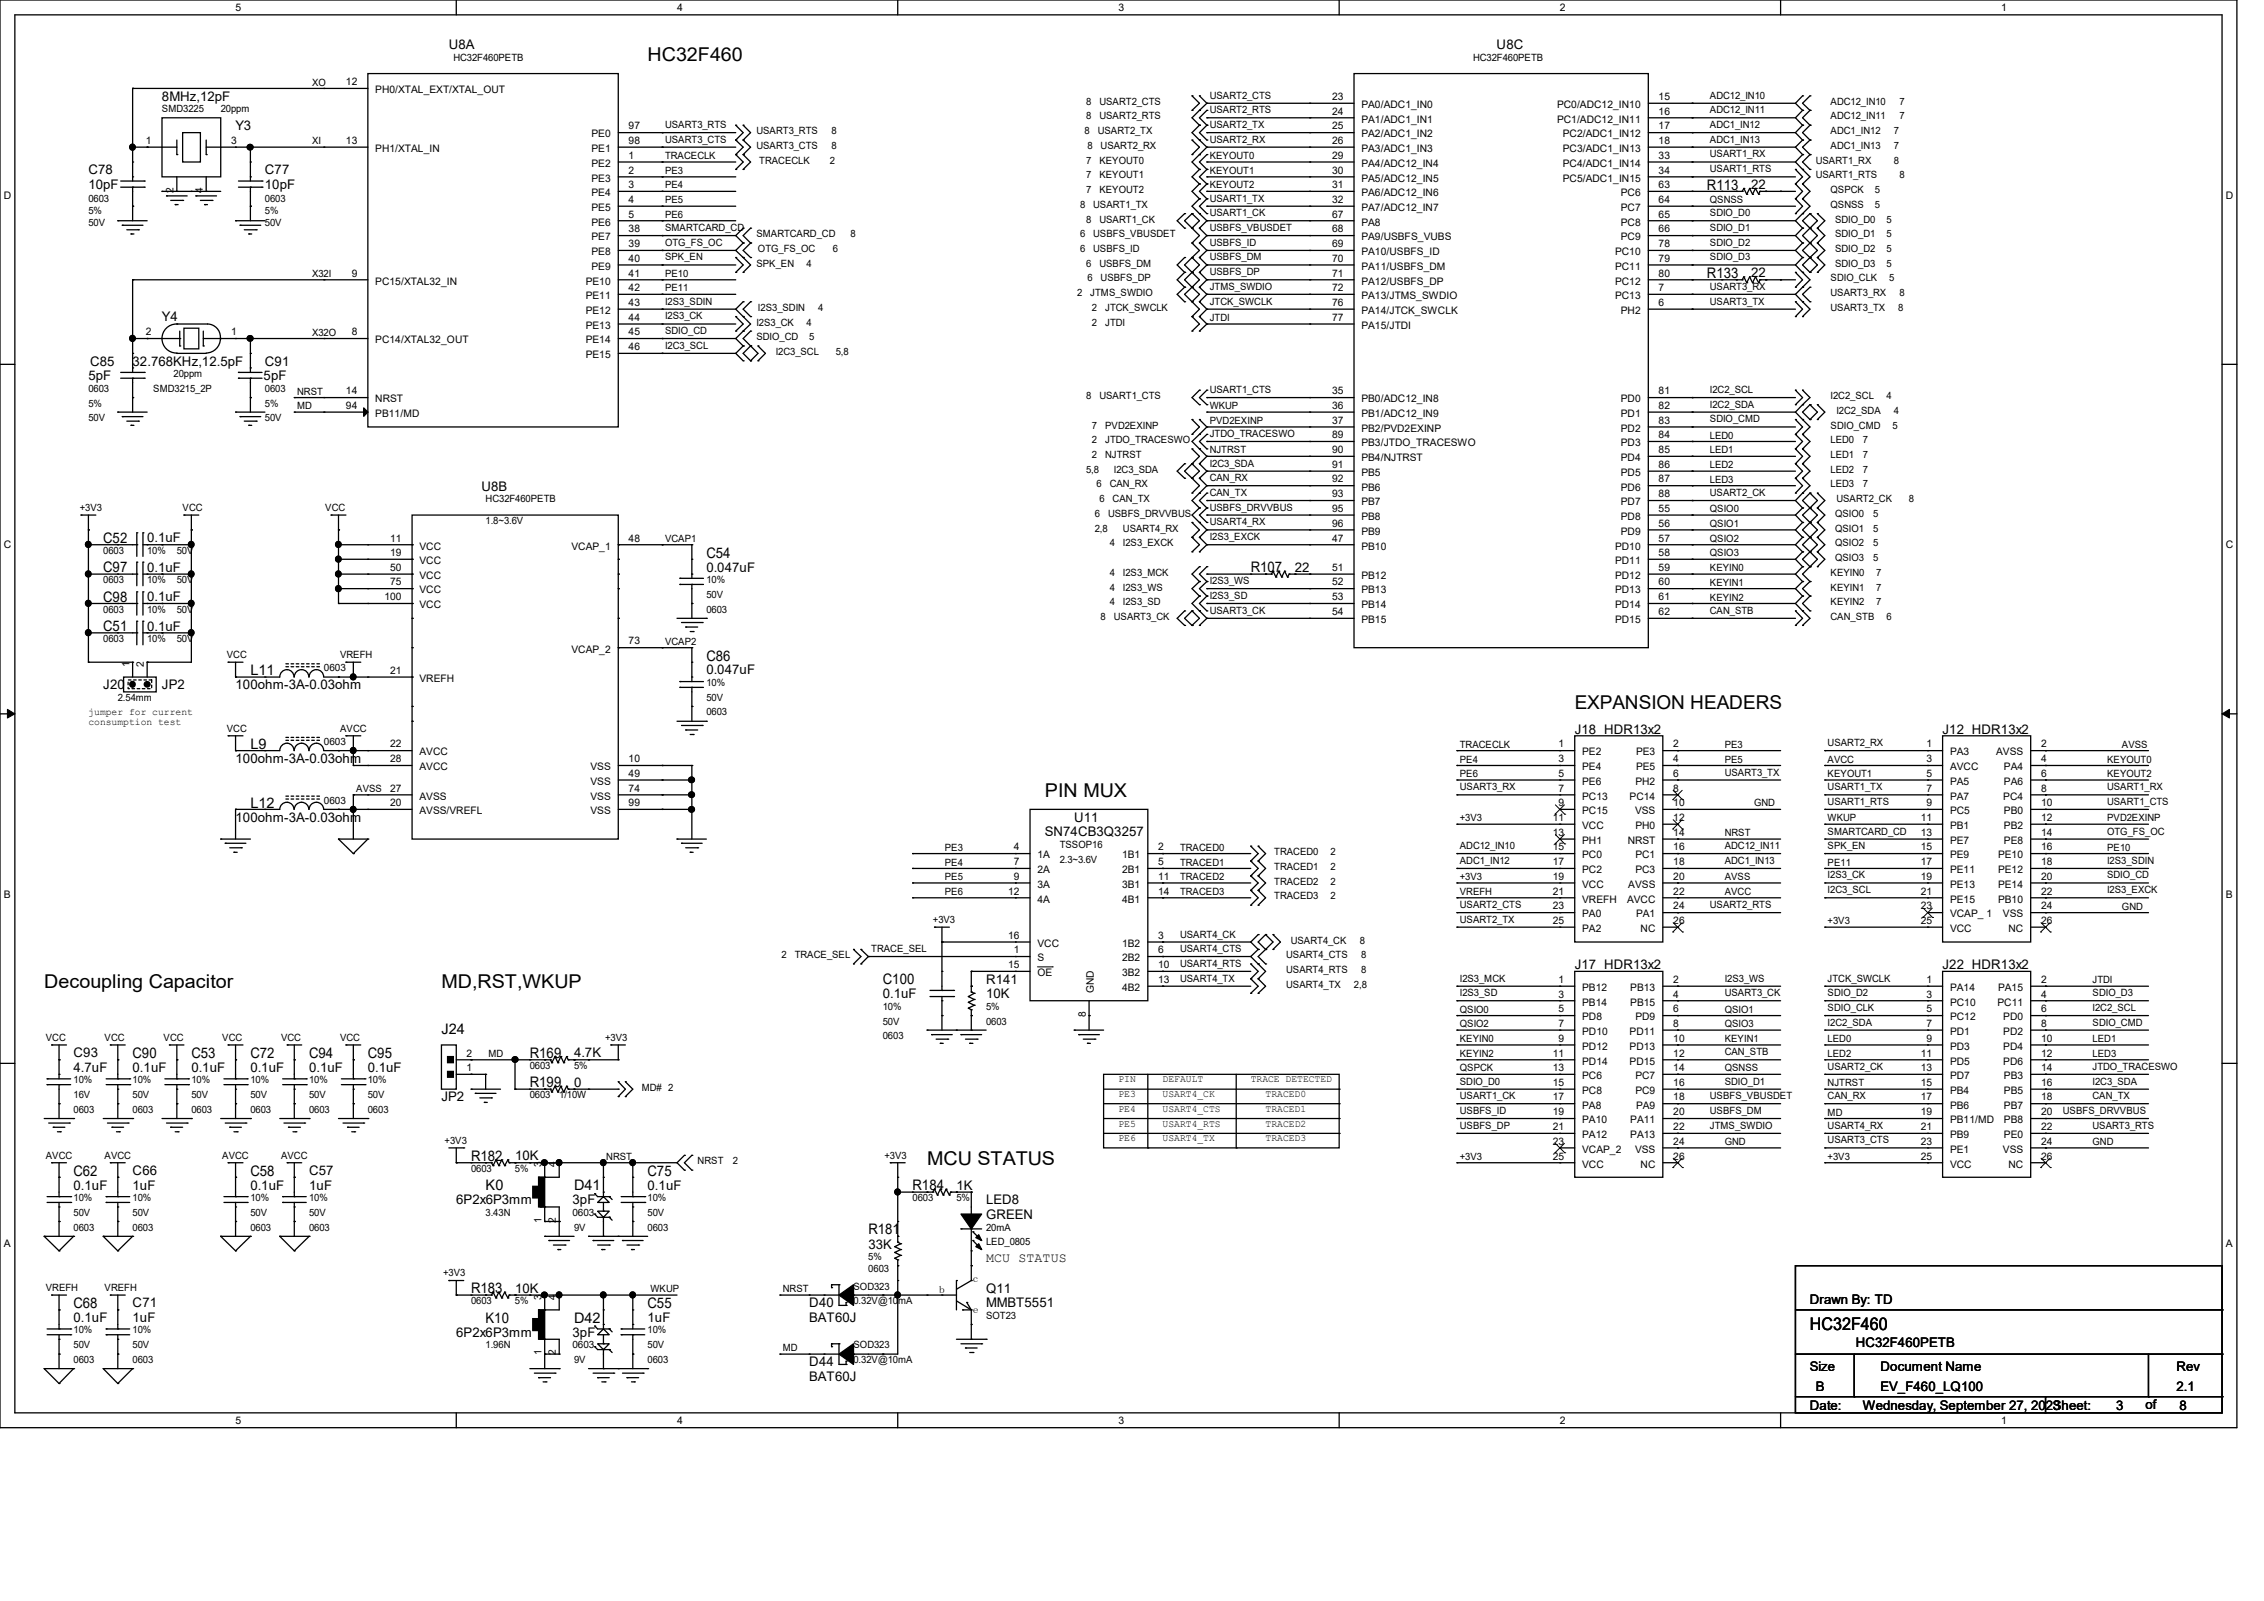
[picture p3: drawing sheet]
<svg xmlns="http://www.w3.org/2000/svg" width="297mm" height="210mm" viewBox="0 0 297 210" stroke-linecap="round" stroke-linejoin="round" font-family="sans-serif">
<defs><g id="words">
<g font-size="2.5">
<text x="85" y="8">HC32F460</text>
<text x="206.6" y="93">EXPANSION HEADERS</text>
<text x="137.1" y="104.6">PIN MUX</text>
<text x="5.8" y="129.7">Decoupling Capacitor</text>
<text x="57.9" y="129.7">MD,RST,WKUP</text>
<text x="121.6" y="152.8">MCU STATUS</text>
</g>
<text font-size="2.3" x="237.4" y="174.5">HC32F460</text>
<g font-size="1.9">
<text x="223.9" y="24.9">R113</text>
<text x="223.9" y="36.4">R133</text>
<text x="13.5" y="71.2">C52</text>
<text x="13.5" y="75.1">C97</text>
<text x="92.7" y="73.2">C54</text>
<text x="164.1" y="75.1">R107</text>
<text x="13.5" y="82.8">C51</text>
<text x="13.5" y="78.9">C98</text>
<text x="32.9" y="88.6">L11</text>
<text x="92.7" y="86.7">C86</text>
<text x="32.9" y="98.2">L9</text>
<text x="32.9" y="106">L12</text>
<text x="115.8" y="129.1">C100</text>
<text x="57.9" y="135.7">J24</text>
<text x="17.4" y="138.8">C90</text>
<text x="25.1" y="138.8">C53</text>
<text x="32.8" y="138.8">C72</text>
<text x="40.6" y="138.8">C94</text>
<text x="48.3" y="138.8">C95</text>
<text x="69.5" y="138.8">R169</text>
<text x="69.5" y="142.6">R199</text>
<text x="9.7" y="154.2">C62</text>
<text x="32.8" y="154.2">C58</text>
<text x="61.8" y="152.3">R182</text>
<text x="85" y="154.2">C75</text>
<text x="63.7" y="156.1">K0</text>
<text x="75.3" y="156.1">D41</text>
<text x="113.9" y="161.9">R181</text>
<text x="119.7" y="156.1">R184</text>
<text x="9.7" y="171.6">C68</text>
<text x="61.8" y="169.7">R183</text>
<text x="63.7" y="173.5">K10</text>
<text x="75.3" y="173.5">D42</text>
<text x="85" y="171.6">C55</text>
</g>
<g font-size="1.7">
<text x="58.9" y="6.4">U8A</text>
<text x="196.3" y="6.4">U8C</text>
<text x="21.3" y="13.2">8MHz,12pF</text>
<text x="30.9" y="17.1">Y3</text>
<text x="11.6" y="22.9">C78</text>
<text x="34.8" y="22.9">C77</text>
<text x="11.6" y="24.8">10pF</text>
<text x="34.8" y="24.8">10pF</text>
<text x="229.7" y="24.8">22</text>
<text x="229.7" y="36.4">22</text>
<text x="11.8" y="48">C85</text>
<text x="17.4" y="48">32.768KHz,12.5pF</text>
<text x="21.3" y="42.2">Y4</text>
<text x="34.8" y="48">C91</text>
<text x="11.6" y="49.9">5pF</text>
<text x="34.6" y="49.9">5pF</text>
<text x="63.2" y="64.3">U8B</text>
<text x="19.3" y="71.1">0.1uF</text>
<text x="19.3" y="75">0.1uF</text>
<text x="92.7" y="75">0.047uF</text>
<text x="169.9" y="75">22</text>
<text x="19.3" y="82.7">0.1uF</text>
<text x="19.3" y="78.8">0.1uF</text>
<text x="92.7" y="88.5">0.047uF</text>
<text x="13.5" y="90.4">J20</text>
<text x="21.2" y="90.4">JP2</text>
<text x="30.9" y="90.4">100ohm-3A-0.03ohm</text>
<text x="30.9" y="100.1">100ohm-3A-0.03ohm</text>
<text x="206.6" y="96.2">J18 HDR13x2</text>
<text x="254.8" y="96.2">J12 HDR13x2</text>
<text x="30.9" y="107.8">100ohm-3A-0.03ohm</text>
<text x="140.9" y="107.8">U11</text>
<text x="137.1" y="109.7">SN74CB3Q3257</text>
<text x="115.8" y="131">0.1uF</text>
<text x="129.4" y="129">R141</text>
<text x="129.4" y="131">10K</text>
<text x="206.6" y="127.1">J17 HDR13x2</text>
<text x="254.8" y="127.1">J22 HDR13x2</text>
<text x="9.7" y="138.7">C93</text>
<text x="9.7" y="140.6">4.7uF</text>
<text x="17.4" y="140.6">0.1uF</text>
<text x="25.1" y="140.6">0.1uF</text>
<text x="32.8" y="140.6">0.1uF</text>
<text x="40.6" y="140.6">0.1uF</text>
<text x="48.3" y="140.6">0.1uF</text>
<text x="75.3" y="138.7">4.7K</text>
<text x="75.3" y="142.5">0</text>
<text x="57.9" y="144.5">JP2</text>
<text x="17.4" y="154.1">C66</text>
<text x="40.6" y="154.1">C57</text>
<text x="67.6" y="152.2">10K</text>
<text x="9.7" y="156">0.1uF</text>
<text x="17.4" y="156">1uF</text>
<text x="32.8" y="156">0.1uF</text>
<text x="40.6" y="156">1uF</text>
<text x="59.9" y="158">6P2x6P3mm</text>
<text x="75.1" y="158">3pF</text>
<text x="85" y="156">0.1uF</text>
<text x="125.5" y="156">1K</text>
<text x="129.4" y="158">LED8</text>
<text x="129.4" y="159.9">GREEN</text>
<text x="113.9" y="163.8">33K</text>
<text x="129.4" y="165.5">MCU STATUS</text>
<text x="9.7" y="173.4">0.1uF</text>
<text x="17.4" y="171.5">C71</text>
<text x="17.4" y="173.4">1uF</text>
<text x="67.6" y="169.6">10K</text>
<text x="85" y="173.4">1uF</text>
<text x="106.2" y="171.5">D40</text>
<text x="106.2" y="173.4">BAT60J</text>
<text x="129.4" y="169.6">Q11</text>
<text x="129.4" y="171.5">MMBT5551</text>
<text x="237.4" y="171.1">Drawn By: TD</text>
<text x="59.9" y="175.3">6P2x6P3mm</text>
<text x="75.1" y="175.3">3pF</text>
<text x="106.2" y="179.2">D44</text>
<text x="237.4" y="179.8">Size</text>
<text x="243.5" y="176.7">HC32F460PETB</text>
<text x="246.7" y="179.8">Document Name</text>
<text x="285.5" y="179.8">Rev</text>
<text x="106.2" y="181.1">BAT60J</text>
<text x="237.4" y="185">Date:</text>
<text x="238.2" y="182.5">B</text>
<text x="244.4" y="185">Wednesday, September 27, 2023</text>
<text x="246.7" y="182.5">EV_F460_LQ100</text>
<text x="269.3" y="185">Sheet:</text>
<text x="277.6" y="185">3</text>
<text x="281.5" y="184.8">of</text>
<text x="285.5" y="182.5">2.1</text>
<text x="285.9" y="185">8</text>
</g>
<g font-size="1.4">
<text x="30.9" y="1.4">5</text>
<text x="88.8" y="1.4">4</text>
<text x="146.7" y="1.4">3</text>
<text x="204.6" y="1.4">2</text>
<text x="262.6" y="1.4">1</text>
<text x="45.4" y="11.2">12</text>
<text x="49.2" y="12.2">PH0/XTAL_EXT/XTAL_OUT</text>
<text x="82.5" y="17">97</text>
<text x="174.8" y="13.1">23</text>
<text x="174.8" y="15">24</text>
<text x="174.8" y="17">25</text>
<text x="178.6" y="14.2">PA0/ADC1_IN0</text>
<text x="178.6" y="16.1">PA1/ADC1_IN1</text>
<text x="204.3" y="14.2">PC0/ADC12_IN10</text>
<text x="204.3" y="16.1">PC1/ADC12_IN11</text>
<text x="217.6" y="13.1">15</text>
<text x="217.6" y="15">16</text>
<text x="217.6" y="17">17</text>
<text x="19.1" y="18.9">1</text>
<text x="30.3" y="18.9">3</text>
<text x="45.4" y="18.9">13</text>
<text x="49.2" y="19.9">PH1/XTAL_IN</text>
<text x="77.6" y="21.9">PE2</text>
<text x="77.6" y="23.8">PE3</text>
<text x="77.6" y="18">PE0</text>
<text x="77.6" y="19.9">PE1</text>
<text x="82.5" y="20.8">1</text>
<text x="82.5" y="22.8">2</text>
<text x="82.5" y="18.9">98</text>
<text x="174.8" y="18.9">26</text>
<text x="174.8" y="20.8">29</text>
<text x="174.8" y="22.8">30</text>
<text x="178.6" y="18">PA2/ADC1_IN2</text>
<text x="178.6" y="19.9">PA3/ADC1_IN3</text>
<text x="178.6" y="21.9">PA4/ADC12_IN4</text>
<text x="178.6" y="23.8">PA5/ADC12_IN5</text>
<text x="205" y="18">PC2/ADC1_IN12</text>
<text x="205" y="19.9">PC3/ADC1_IN13</text>
<text x="205" y="21.9">PC4/ADC1_IN14</text>
<text x="205" y="23.8">PC5/ADC1_IN15</text>
<text x="217.6" y="18.9">18</text>
<text x="217.6" y="20.8">33</text>
<text x="217.6" y="22.8">34</text>
<text x=".5" y="26.1">D</text>
<text x="22.8" y="25.3" transform="rotate(-90 22.8 25.3)">2</text>
<text x="26.6" y="25.3" transform="rotate(-90 26.6 25.3)">4</text>
<text x="77.6" y="25.7">PE4</text>
<text x="77.6" y="27.7">PE5</text>
<text x="77.6" y="29.6">PE6</text>
<text x="82.5" y="24.7">3</text>
<text x="82.5" y="26.6">4</text>
<text x="82.5" y="28.5">5</text>
<text x="174.8" y="24.7">31</text>
<text x="174.8" y="26.6">32</text>
<text x="174.8" y="28.5">67</text>
<text x="178.6" y="25.7">PA6/ADC12_IN6</text>
<text x="178.6" y="27.7">PA7/ADC12_IN7</text>
<text x="178.6" y="29.6">PA8</text>
<text x="212.6" y="25.7">PC6</text>
<text x="212.6" y="27.7">PC7</text>
<text x="212.6" y="29.6">PC8</text>
<text x="217.6" y="24.7">63</text>
<text x="217.6" y="26.6">64</text>
<text x="217.6" y="28.5">65</text>
<text x="292" y="26.1">D</text>
<text x="77.6" y="31.5">PE7</text>
<text x="77.6" y="33.5">PE8</text>
<text x="77.6" y="35.4">PE9</text>
<text x="82.5" y="30.5">38</text>
<text x="82.5" y="32.4">39</text>
<text x="82.5" y="34.3">40</text>
<text x="174.8" y="30.5">68</text>
<text x="174.8" y="32.4">69</text>
<text x="174.8" y="34.3">70</text>
<text x="178.6" y="31.5">PA9/USBFS_VUBS</text>
<text x="178.6" y="33.5">PA10/USBFS_ID</text>
<text x="178.6" y="35.4">PA11/USBFS_DM</text>
<text x="211.9" y="33.5">PC10</text>
<text x="211.9" y="35.4">PC11</text>
<text x="212.6" y="31.5">PC9</text>
<text x="217.6" y="30.5">66</text>
<text x="217.6" y="32.4">78</text>
<text x="217.6" y="34.3">79</text>
<text x="46.1" y="36.3">9</text>
<text x="49.2" y="37.3">PC15/XTAL32_IN</text>
<text x="76.8" y="37.3">PE10</text>
<text x="76.8" y="39.2">PE11</text>
<text x="76.8" y="41.2">PE12</text>
<text x="82.5" y="36.3">41</text>
<text x="82.5" y="38.2">42</text>
<text x="82.5" y="40.1">43</text>
<text x="174.8" y="36.3">71</text>
<text x="174.8" y="38.2">72</text>
<text x="174.8" y="40.1">76</text>
<text x="178.6" y="37.3">PA12/USBFS_DP</text>
<text x="178.6" y="39.2">PA13/JTMS_SWDIO</text>
<text x="178.6" y="41.2">PA14/JTCK_SWCLK</text>
<text x="211.9" y="39.2">PC13</text>
<text x="211.9" y="37.3">PC12</text>
<text x="212.6" y="41.2">PH2</text>
<text x="217.6" y="38.2">7</text>
<text x="217.6" y="36.3">80</text>
<text x="217.6" y="40.1">6</text>
<text x="19.1" y="44">2</text>
<text x="30.3" y="44">1</text>
<text x="46.1" y="44">8</text>
<text x="49.2" y="45">PC14/XTAL32_OUT</text>
<text x="76.8" y="43.1">PE13</text>
<text x="76.8" y="45">PE14</text>
<text x="76.8" y="47">PE15</text>
<text x="82.5" y="42.1">44</text>
<text x="82.5" y="44">45</text>
<text x="82.5" y="45.9">46</text>
<text x="174.8" y="42.1">77</text>
<text x="178.6" y="43.1">PA15/JTDI</text>
<text x="45.4" y="51.7">14</text>
<text x="45.4" y="53.6">94</text>
<text x="49.2" y="52.8">NRST</text>
<text x="174.8" y="51.7">35</text>
<text x="174.8" y="53.6">36</text>
<text x="178.6" y="52.8">PB0/ADC12_IN8</text>
<text x="212.6" y="52.8">PD0</text>
<text x="217.6" y="51.7">81</text>
<text x="217.6" y="53.6">82</text>
<text x="49.2" y="54.7">PB11/MD</text>
<text x="174.8" y="55.6">37</text>
<text x="174.8" y="57.5">89</text>
<text x="174.8" y="59.4">90</text>
<text x="178.6" y="54.7">PB1/ADC12_IN9</text>
<text x="178.6" y="56.6">PB2/PVD2EXINP</text>
<text x="178.6" y="58.5">PB3/JTDO_TRACESWO</text>
<text x="212.6" y="54.7">PD1</text>
<text x="212.6" y="56.6">PD2</text>
<text x="212.6" y="58.5">PD3</text>
<text x="217.6" y="55.6">83</text>
<text x="217.6" y="57.5">84</text>
<text x="217.6" y="59.4">85</text>
<text x="174.8" y="61.4">91</text>
<text x="174.8" y="63.3">92</text>
<text x="174.8" y="65.2">93</text>
<text x="178.6" y="60.5">PB4/NJTRST</text>
<text x="178.6" y="62.4">PB5</text>
<text x="178.6" y="64.3">PB6</text>
<text x="212.6" y="60.5">PD4</text>
<text x="212.6" y="62.4">PD5</text>
<text x="212.6" y="64.3">PD6</text>
<text x="217.6" y="61.4">86</text>
<text x="217.6" y="63.3">87</text>
<text x="217.6" y="65.2">88</text>
<text x=".5" y="71.9">C</text>
<text x="51.2" y="71">11</text>
<text x="82.5" y="71">48</text>
<text x="174.8" y="71">47</text>
<text x="174.8" y="67.1">95</text>
<text x="174.8" y="69.1">96</text>
<text x="178.6" y="66.3">PB7</text>
<text x="178.6" y="68.2">PB8</text>
<text x="178.6" y="70.1">PB9</text>
<text x="212.6" y="68.2">PD8</text>
<text x="212.6" y="70.1">PD9</text>
<text x="212.6" y="66.3">PD7</text>
<text x="217.6" y="67.1">55</text>
<text x="217.6" y="69.1">56</text>
<text x="217.6" y="71">57</text>
<text x="292" y="71.9">C</text>
<text x="51.2" y="72.9">19</text>
<text x="51.2" y="74.9">50</text>
<text x="51.2" y="76.8">75</text>
<text x="55" y="72.1">VCC</text>
<text x="55" y="74">VCC</text>
<text x="55" y="75.9">VCC</text>
<text x="55" y="77.9">VCC</text>
<text x="75" y="72.1">VCAP_1</text>
<text x="174.8" y="74.9">51</text>
<text x="174.8" y="76.8">52</text>
<text x="178.6" y="72.1">PB10</text>
<text x="178.6" y="75.9">PB12</text>
<text x="178.6" y="77.9">PB13</text>
<text x="211.9" y="72.1">PD10</text>
<text x="211.9" y="74">PD11</text>
<text x="211.9" y="75.9">PD12</text>
<text x="211.9" y="77.9">PD13</text>
<text x="217.6" y="72.9">58</text>
<text x="217.6" y="74.9">59</text>
<text x="217.6" y="76.8">60</text>
<text x="50.4" y="78.7">100</text>
<text x="55" y="79.8">VCC</text>
<text x="174.8" y="78.7">53</text>
<text x="174.8" y="80.7">54</text>
<text x="178.6" y="79.8">PB14</text>
<text x="178.6" y="81.7">PB15</text>
<text x="211.9" y="79.8">PD14</text>
<text x="211.9" y="81.7">PD15</text>
<text x="217.6" y="78.7">61</text>
<text x="217.6" y="80.7">62</text>
<text x="17" y="87.5" transform="rotate(-90 17 87.5)">1</text>
<text x="18.9" y="87.5" transform="rotate(-90 18.9 87.5)">2</text>
<text x="51.2" y="88.4">21</text>
<text x="55" y="89.5">VREFH</text>
<text x="75" y="85.6">VCAP_2</text>
<text x="82.5" y="84.5">73</text>
<text x="51.2" y="98">22</text>
<text x="51.2" y="100">28</text>
<text x="55" y="99.1">AVCC</text>
<text x="55" y="101">AVCC</text>
<text x="77.5" y="101">VSS</text>
<text x="82.5" y="100">10</text>
<text x="82.5" y="101.9">49</text>
<text x="204.5" y="98">1</text>
<text x="204.5" y="100">3</text>
<text x="204.5" y="101.9">5</text>
<text x="207.6" y="99.1">PE2</text>
<text x="207.6" y="101">PE4</text>
<text x="214.6" y="99.1">PE3</text>
<text x="214.6" y="101">PE5</text>
<text x="219.5" y="98">2</text>
<text x="219.5" y="100">4</text>
<text x="219.5" y="101.9">6</text>
<text x="252.7" y="98">1</text>
<text x="252.7" y="100">3</text>
<text x="252.7" y="101.9">5</text>
<text x="255.8" y="99.1">PA3</text>
<text x="255.8" y="101">AVCC</text>
<text x="261.9" y="99.1">AVSS</text>
<text x="262.9" y="101">PA4</text>
<text x="267.8" y="98">2</text>
<text x="267.8" y="100">4</text>
<text x="267.8" y="101.9">6</text>
<text x="51.2" y="105.7">20</text>
<text x="51.2" y="103.8">27</text>
<text x="55" y="106.8">AVSS/VREFL</text>
<text x="55" y="104.9">AVSS</text>
<text x="77.5" y="104.9">VSS</text>
<text x="77.5" y="106.8">VSS</text>
<text x="77.5" y="103">VSS</text>
<text x="82.5" y="103.8">74</text>
<text x="82.5" y="105.7">99</text>
<text x="203.7" y="107.7">11</text>
<text x="204.5" y="103.8">7</text>
<text x="204.5" y="105.7">9</text>
<text x="207.6" y="103">PE6</text>
<text x="207.6" y="104.9">PC13</text>
<text x="207.6" y="106.8">PC15</text>
<text x="213.8" y="104.9">PC14</text>
<text x="214.5" y="106.8">VSS</text>
<text x="214.5" y="103">PH2</text>
<text x="219.5" y="103.8">8</text>
<text x="219.5" y="105.7">10</text>
<text x="219.5" y="107.7">12</text>
<text x="252" y="107.7">11</text>
<text x="252.7" y="103.8">7</text>
<text x="252.7" y="105.7">9</text>
<text x="255.8" y="103">PA5</text>
<text x="255.8" y="104.9">PA7</text>
<text x="255.8" y="106.8">PC5</text>
<text x="262.8" y="104.9">PC4</text>
<text x="262.9" y="103">PA6</text>
<text x="262.9" y="106.8">PB0</text>
<text x="267.8" y="103.8">8</text>
<text x="267.8" y="105.7">10</text>
<text x="267.8" y="107.7">12</text>
<text x="133" y="111.5">4</text>
<text x="133" y="113.5">7</text>
<text x="136.1" y="112.6">1A</text>
<text x="147.2" y="112.6">1B1</text>
<text x="151.9" y="111.5">2</text>
<text x="151.9" y="113.5">5</text>
<text x="203.7" y="109.6">13</text>
<text x="203.7" y="111.5">15</text>
<text x="203.7" y="113.5">17</text>
<text x="207.6" y="108.8">VCC</text>
<text x="207.6" y="110.7">PH1</text>
<text x="207.6" y="112.6">PC0</text>
<text x="213.5" y="110.7">NRST</text>
<text x="214.5" y="108.8">PH0</text>
<text x="214.5" y="112.6">PC1</text>
<text x="219.5" y="109.6">14</text>
<text x="219.5" y="111.5">16</text>
<text x="219.5" y="113.5">18</text>
<text x="252" y="109.6">13</text>
<text x="252" y="111.5">15</text>
<text x="252" y="113.5">17</text>
<text x="255.8" y="108.8">PB1</text>
<text x="255.8" y="110.7">PE7</text>
<text x="255.8" y="112.6">PE9</text>
<text x="262.1" y="112.6">PE10</text>
<text x="262.9" y="108.8">PB2</text>
<text x="262.9" y="110.7">PE8</text>
<text x="267.8" y="109.6">14</text>
<text x="267.8" y="111.5">16</text>
<text x="267.8" y="113.5">18</text>
<text x=".5" y="117.8">B</text>
<text x="132.3" y="117.3">12</text>
<text x="133" y="115.4">9</text>
<text x="136.1" y="114.6">2A</text>
<text x="136.1" y="116.5">3A</text>
<text x="136.1" y="118.4">4A</text>
<text x="147.2" y="114.6">2B1</text>
<text x="147.2" y="116.5">3B1</text>
<text x="147.2" y="118.4">4B1</text>
<text x="151.9" y="115.4">11</text>
<text x="151.9" y="117.3">14</text>
<text x="203.7" y="115.4">19</text>
<text x="203.7" y="117.3">21</text>
<text x="203.7" y="119.3">23</text>
<text x="207.6" y="114.6">PC2</text>
<text x="207.6" y="116.5">VCC</text>
<text x="207.6" y="118.4">VREFH</text>
<text x="213.4" y="118.4">AVCC</text>
<text x="213.6" y="116.5">AVSS</text>
<text x="214.5" y="114.6">PC3</text>
<text x="219.5" y="115.4">20</text>
<text x="219.5" y="117.3">22</text>
<text x="219.5" y="119.3">24</text>
<text x="252" y="115.4">19</text>
<text x="252" y="117.3">21</text>
<text x="252" y="119.3">23</text>
<text x="255.8" y="114.6">PE11</text>
<text x="255.8" y="116.5">PE13</text>
<text x="255.8" y="118.4">PE15</text>
<text x="262.1" y="114.6">PE12</text>
<text x="262.1" y="116.5">PE14</text>
<text x="262.1" y="118.4">PB10</text>
<text x="267.8" y="115.4">20</text>
<text x="267.8" y="117.3">22</text>
<text x="267.8" y="119.3">24</text>
<text x="292" y="117.8">B</text>
<text x="132.3" y="123.1">16</text>
<text x="133" y="125.1">1</text>
<text x="136.1" y="124.2">VCC</text>
<text x="147.2" y="124.2">1B2</text>
<text x="151.9" y="123.1">3</text>
<text x="151.9" y="125.1">6</text>
<text x="203.7" y="121.2">25</text>
<text x="207.6" y="120.4">PA0</text>
<text x="207.6" y="122.3">PA2</text>
<text x="214.6" y="120.4">PA1</text>
<text x="215.2" y="122.3">NC</text>
<text x="219.5" y="121.2">26</text>
<text x="252" y="121.2">25</text>
<text x="255.8" y="120.4">VCAP_ 1</text>
<text x="255.8" y="122.3">VCC</text>
<text x="262.8" y="120.4">VSS</text>
<text x="263.5" y="122.3">NC</text>
<text x="267.8" y="121.2">26</text>
<text x="132.3" y="127">15</text>
<text x="136.1" y="126.1">S</text>
<text x="136.1" y="128.1">OE</text>
<text x="143.5" y="130.3" transform="rotate(-90 143.5 130.3)">GND</text>
<text x="147.2" y="126.1">2B2</text>
<text x="147.2" y="128.1">3B2</text>
<text x="147.2" y="130">4B2</text>
<text x="151.9" y="127">10</text>
<text x="151.9" y="128.9">13</text>
<text x="204.5" y="128.9">1</text>
<text x="204.5" y="130.9">3</text>
<text x="207.6" y="130">PB12</text>
<text x="207.6" y="131.9">PB14</text>
<text x="213.9" y="130">PB13</text>
<text x="213.9" y="131.9">PB15</text>
<text x="219.5" y="128.9">2</text>
<text x="219.5" y="130.9">4</text>
<text x="252.7" y="128.9">1</text>
<text x="252.7" y="130.9">3</text>
<text x="255.8" y="130">PA14</text>
<text x="255.8" y="131.9">PC10</text>
<text x="262" y="131.9">PC11</text>
<text x="262.1" y="130">PA15</text>
<text x="267.8" y="128.9">2</text>
<text x="267.8" y="130.9">4</text>
<text x="142.5" y="133.4" transform="rotate(-90 142.5 133.4)">8</text>
<text x="204.5" y="132.8">5</text>
<text x="204.5" y="134.7">7</text>
<text x="204.5" y="136.7">9</text>
<text x="207.6" y="133.9">PD8</text>
<text x="207.6" y="135.8">PD10</text>
<text x="207.6" y="137.7">PD12</text>
<text x="213.8" y="135.8">PD11</text>
<text x="213.8" y="137.7">PD13</text>
<text x="214.5" y="133.9">PD9</text>
<text x="219.5" y="132.8">6</text>
<text x="219.5" y="134.7">8</text>
<text x="219.5" y="136.7">10</text>
<text x="252.7" y="132.8">5</text>
<text x="252.7" y="134.7">7</text>
<text x="252.7" y="136.7">9</text>
<text x="255.8" y="133.9">PC12</text>
<text x="255.8" y="135.8">PD1</text>
<text x="255.8" y="137.7">PD3</text>
<text x="262.8" y="133.9">PD0</text>
<text x="262.8" y="135.8">PD2</text>
<text x="262.8" y="137.7">PD4</text>
<text x="267.8" y="132.8">6</text>
<text x="267.8" y="134.7">8</text>
<text x="267.8" y="136.7">10</text>
<text x="61.2" y="140.5">1</text>
<text x="61.2" y="138.6">2</text>
<text x="203.7" y="138.6">11</text>
<text x="203.7" y="140.5">13</text>
<text x="203.7" y="142.5">15</text>
<text x="207.6" y="139.7">PD14</text>
<text x="207.6" y="141.6">PC6</text>
<text x="207.6" y="143.5">PC8</text>
<text x="213.8" y="139.7">PD15</text>
<text x="214.5" y="141.6">PC7</text>
<text x="214.5" y="143.5">PC9</text>
<text x="219.5" y="138.6">12</text>
<text x="219.5" y="140.5">14</text>
<text x="219.5" y="142.5">16</text>
<text x="252" y="138.6">11</text>
<text x="252" y="140.5">13</text>
<text x="252" y="142.5">15</text>
<text x="255.8" y="139.7">PD5</text>
<text x="255.8" y="141.6">PD7</text>
<text x="255.8" y="143.5">PB4</text>
<text x="262.8" y="139.7">PD6</text>
<text x="262.9" y="141.6">PB3</text>
<text x="262.9" y="143.5">PB5</text>
<text x="267.8" y="138.6">12</text>
<text x="267.8" y="140.5">14</text>
<text x="267.8" y="142.5">16</text>
<text x="203.7" y="144.4">17</text>
<text x="203.7" y="146.3">19</text>
<text x="203.7" y="148.3">21</text>
<text x="207.6" y="145.4">PA8</text>
<text x="207.6" y="147.4">PA10</text>
<text x="207.6" y="149.3">PA12</text>
<text x="213.9" y="147.4">PA11</text>
<text x="213.9" y="149.3">PA13</text>
<text x="214.6" y="145.4">PA9</text>
<text x="219.5" y="144.4">18</text>
<text x="219.5" y="146.3">20</text>
<text x="219.5" y="148.3">22</text>
<text x="252" y="144.4">17</text>
<text x="252" y="146.3">19</text>
<text x="252" y="148.3">21</text>
<text x="255.8" y="145.4">PB6</text>
<text x="255.8" y="147.4">PB11/MD</text>
<text x="255.8" y="149.3">PB9</text>
<text x="262.9" y="145.4">PB7</text>
<text x="262.9" y="147.4">PB8</text>
<text x="262.9" y="149.3">PE0</text>
<text x="267.8" y="144.4">18</text>
<text x="267.8" y="146.3">20</text>
<text x="267.8" y="148.3">22</text>
<text x="71" y="153.1" transform="rotate(-90 71 153.1)">3</text>
<text x="72.9" y="153.1" transform="rotate(-90 72.9 153.1)">4</text>
<text x="203.7" y="150.2">23</text>
<text x="203.7" y="152.1">25</text>
<text x="207.6" y="151.2">VCAP_2</text>
<text x="207.6" y="153.2">VCC</text>
<text x="214.5" y="151.2">VSS</text>
<text x="215.2" y="153.2">NC</text>
<text x="219.5" y="150.2">24</text>
<text x="219.5" y="152.1">26</text>
<text x="252" y="150.2">23</text>
<text x="252" y="152.1">25</text>
<text x="255.8" y="151.2">PE1</text>
<text x="255.8" y="153.2">VCC</text>
<text x="262.8" y="151.2">VSS</text>
<text x="263.5" y="153.2">NC</text>
<text x="267.8" y="150.2">24</text>
<text x="267.8" y="152.1">26</text>
<text x="71" y="160.4" transform="rotate(-90 71 160.4)">1</text>
<text x="72.9" y="160.4" transform="rotate(-90 72.9 160.4)">2</text>
<text x=".5" y="163.6">A</text>
<text x="292" y="163.6">A</text>
<text x="71" y="170.5" transform="rotate(-90 71 170.5)">3</text>
<text x="72.9" y="170.5" transform="rotate(-90 72.9 170.5)">4</text>
<text x="71" y="177.8" transform="rotate(-90 71 177.8)">1</text>
<text x="72.9" y="177.8" transform="rotate(-90 72.9 177.8)">2</text>
<text x="30.9" y="186.8">5</text>
<text x="88.8" y="186.8">4</text>
<text x="146.7" y="186.8">3</text>
<text x="204.6" y="186.8">2</text>
<text x="262.6" y="186.8">1</text>
</g>
<g font-size="1.3">
<text x="40.9" y="11.2">XO</text>
<text x="59.5" y="8">HC32F460PETB</text>
<text x="193.2" y="8">HC32F460PETB</text>
<text x="21.3" y="14.7">SMD3225</text>
<text x="29" y="14.7">20ppm</text>
<text x="87.2" y="16.8">USART3_RTS</text>
<text x="99.2" y="17.6">USART3_RTS</text>
<text x="109.1" y="17.6">8</text>
<text x="142.3" y="17.6">8</text>
<text x="142.5" y="13.8">8</text>
<text x="142.5" y="15.7">8</text>
<text x="144" y="17.6">USART2_TX</text>
<text x="144.2" y="13.8">USART2_CTS</text>
<text x="144.2" y="15.7">USART2_RTS</text>
<text x="158.7" y="13">USART2_CTS</text>
<text x="158.7" y="14.9">USART2_RTS</text>
<text x="158.7" y="16.8">USART2_TX</text>
<text x="224.3" y="13">ADC12_IN10</text>
<text x="224.3" y="14.9">ADC12_IN11</text>
<text x="224.3" y="16.8">ADC1_IN12</text>
<text x="240.1" y="13.8">ADC12_IN10</text>
<text x="240.1" y="15.7">ADC12_IN11</text>
<text x="240.1" y="17.6">ADC1_IN12</text>
<text x="248.4" y="17.6">7</text>
<text x="249.2" y="13.8">7</text>
<text x="249.2" y="15.7">7</text>
<text x="40.9" y="18.9">XI</text>
<text x="87.2" y="18.7">USART3_CTS</text>
<text x="87.2" y="20.9">TRACECLK</text>
<text x="87.2" y="22.8">PE3</text>
<text x="99.2" y="19.6">USART3_CTS</text>
<text x="99.6" y="21.5">TRACECLK</text>
<text x="108.9" y="21.5">2</text>
<text x="109.1" y="19.6">8</text>
<text x="142.5" y="21.5">7</text>
<text x="142.5" y="23.4">7</text>
<text x="142.7" y="19.6">8</text>
<text x="144.2" y="21.5">KEYOUT0</text>
<text x="144.2" y="23.4">KEYOUT1</text>
<text x="144.4" y="19.6">USART2_RX</text>
<text x="158.7" y="20.9">KEYOUT0</text>
<text x="158.7" y="18.7">USART2_RX</text>
<text x="158.7" y="22.8">KEYOUT1</text>
<text x="224.3" y="18.7">ADC1_IN13</text>
<text x="224.3" y="20.7">USART1_RX</text>
<text x="224.3" y="22.6">USART1_RTS</text>
<text x="238.2" y="23.4">USART1_RTS</text>
<text x="238.2" y="21.5">USART1_RX</text>
<text x="240.1" y="19.6">ADC1_IN13</text>
<text x="248.4" y="19.6">7</text>
<text x="248.4" y="21.5">8</text>
<text x="249.2" y="23.4">8</text>
<text x="11.6" y="29.6">50V</text>
<text x="11.6" y="28">5%</text>
<text x="11.6" y="26.5">0603</text>
<text x="34.8" y="29.6">50V</text>
<text x="34.8" y="28">5%</text>
<text x="34.8" y="26.5">0603</text>
<text x="87.2" y="24.7">PE4</text>
<text x="87.2" y="26.7">PE5</text>
<text x="87.2" y="28.6">PE6</text>
<text x="141.7" y="27.3">8</text>
<text x="142.5" y="25.3">7</text>
<text x="142.5" y="29.2">8</text>
<text x="143.4" y="27.3">USART1_TX</text>
<text x="144.2" y="25.3">KEYOUT2</text>
<text x="144.2" y="29.2">USART1_CK</text>
<text x="158.7" y="28.4">USART1_CK</text>
<text x="158.7" y="24.7">KEYOUT2</text>
<text x="158.7" y="26.5">USART1_TX</text>
<text x="224.3" y="26.7">QSNSS</text>
<text x="224.3" y="28.4">SDIO_D0</text>
<text x="240.1" y="27.3">QSNSS</text>
<text x="240.1" y="25.3">QSPCK</text>
<text x="240.7" y="29.2">SDIO_D0</text>
<text x="245.9" y="27.3">5</text>
<text x="245.9" y="25.3">5</text>
<text x="247.5" y="29.2">5</text>
<text x="87.2" y="30.3">SMARTCARD_CD</text>
<text x="87.2" y="32.3">OTG_FS_OC</text>
<text x="87.2" y="34.2">SPK_EN</text>
<text x="99.2" y="31.1">SMARTCARD_CD</text>
<text x="99.2" y="35">SPK_EN</text>
<text x="99.4" y="33.1">OTG_FS_OC</text>
<text x="105.8" y="35">4</text>
<text x="109.3" y="33.1">6</text>
<text x="111.6" y="31.1">8</text>
<text x="141.7" y="31.1">6</text>
<text x="141.7" y="33.1">6</text>
<text x="142.5" y="35">6</text>
<text x="143.4" y="31.1">USBFS_VBUSDET</text>
<text x="143.4" y="33.1">USBFS_ID</text>
<text x="144.2" y="35">USBFS_DM</text>
<text x="158.7" y="30.3">USBFS_VBUSDET</text>
<text x="158.7" y="32.3">USBFS_ID</text>
<text x="158.7" y="34.2">USBFS_DM</text>
<text x="224.3" y="30.3">SDIO_D1</text>
<text x="224.3" y="32.3">SDIO_D2</text>
<text x="224.3" y="34.2">SDIO_D3</text>
<text x="240.7" y="31.1">SDIO_D1</text>
<text x="240.7" y="33.1">SDIO_D2</text>
<text x="240.7" y="35">SDIO_D3</text>
<text x="247.5" y="31.1">5</text>
<text x="247.5" y="33.1">5</text>
<text x="247.5" y="35">5</text>
<text x="40.9" y="36.3">X32I</text>
<text x="87.2" y="41.9">I2S3_CK</text>
<text x="87.2" y="40">I2S3_SDIN</text>
<text x="87.2" y="36.3">PE10</text>
<text x="87.2" y="38.2">PE11</text>
<text x="99.4" y="40.8">I2S3_SDIN</text>
<text x="107.4" y="40.8">4</text>
<text x="141.3" y="38.9">2</text>
<text x="142.7" y="36.9">6</text>
<text x="143" y="38.9">JTMS_SWDIO</text>
<text x="143.3" y="40.8">2</text>
<text x="144.4" y="36.9">USBFS_DP</text>
<text x="145" y="40.8">JTCK_SWCLK</text>
<text x="158.7" y="36.1">USBFS_DP</text>
<text x="158.7" y="38">JTMS_SWDIO</text>
<text x="158.7" y="40">JTCK_SWCLK</text>
<text x="224.3" y="38">USART3_RX</text>
<text x="224.3" y="40">USART3_TX</text>
<text x="240.1" y="40.8">USART3_TX</text>
<text x="240.1" y="38.9">USART3_RX</text>
<text x="240.1" y="36.9">SDIO_CLK</text>
<text x="247.9" y="36.9">5</text>
<text x="249" y="40.8">8</text>
<text x="249.2" y="38.9">8</text>
<text x="40.9" y="44">X32O</text>
<text x="87.2" y="43.8">SDIO_CD</text>
<text x="87.2" y="45.8">I2C3_SCL</text>
<text x="99.2" y="44.6">SDIO_CD</text>
<text x="99.2" y="42.7">I2S3_CK</text>
<text x="101.8" y="46.6">I2C3_SCL</text>
<text x="105.8" y="42.7">4</text>
<text x="106.2" y="44.6">5</text>
<text x="109.6" y="46.6">5,8</text>
<text x="143.3" y="42.7">2</text>
<text x="145" y="42.7">JTDI</text>
<text x="158.7" y="42.1">JTDI</text>
<text x="11.6" y="53.3">5%</text>
<text x="11.6" y="51.4">0603</text>
<text x="20.1" y="51.4">SMD3215_2P</text>
<text x="22.8" y="49.4">20ppm</text>
<text x="34.8" y="53.3">5%</text>
<text x="34.8" y="51.4">0603</text>
<text x="39" y="53.7">MD</text>
<text x="39" y="51.8">NRST</text>
<text x="142.5" y="52.4">8</text>
<text x="144.2" y="52.4">USART1_CTS</text>
<text x="158.7" y="51.6">USART1_CTS</text>
<text x="158.7" y="53.7">WKUP</text>
<text x="224.3" y="51.6">I2C2_SCL</text>
<text x="224.3" y="53.5">I2C2_SDA</text>
<text x="240.1" y="52.4">I2C2_SCL</text>
<text x="247.5" y="52.4">4</text>
<text x="11.6" y="55.2">50V</text>
<text x="34.8" y="55.2">50V</text>
<text x="143.3" y="58.2">2</text>
<text x="143.3" y="56.2">7</text>
<text x="145" y="58.2">JTDO_TRACESWO</text>
<text x="145" y="56.2">PVD2EXINP</text>
<text x="158.7" y="59.5">NJTRST</text>
<text x="158.7" y="57.3">JTDO_TRACESWO</text>
<text x="158.7" y="55.6">PVD2EXINP</text>
<text x="224.3" y="57.5">LED0</text>
<text x="224.3" y="59.5">LED1</text>
<text x="224.3" y="55.4">SDIO_CMD</text>
<text x="240.1" y="56.2">SDIO_CMD</text>
<text x="240.1" y="58.2">LED0</text>
<text x="240.9" y="54.3">I2C2_SDA</text>
<text x="244.4" y="58.2">7</text>
<text x="248.3" y="56.2">5</text>
<text x="248.4" y="54.3">4</text>
<text x="63.7" y="65.9">HC32F460PETB</text>
<text x="142.5" y="62">5,8</text>
<text x="143.3" y="60.1">2</text>
<text x="143.8" y="63.9">6</text>
<text x="144.2" y="65.9">6</text>
<text x="145" y="60.1">NJTRST</text>
<text x="145.6" y="63.9">CAN_RX</text>
<text x="146" y="65.9">CAN_TX</text>
<text x="146.1" y="62">I2C3_SDA</text>
<text x="158.7" y="61.2">I2C3_SDA</text>
<text x="158.7" y="63.1">CAN_RX</text>
<text x="158.7" y="65.1">CAN_TX</text>
<text x="224.3" y="61.4">LED2</text>
<text x="224.3" y="63.3">LED3</text>
<text x="224.3" y="65.1">USART2_CK</text>
<text x="240.1" y="60.1">LED1</text>
<text x="240.1" y="62">LED2</text>
<text x="240.1" y="63.9">LED3</text>
<text x="240.9" y="65.9">USART2_CK</text>
<text x="244.4" y="60.1">7</text>
<text x="244.4" y="62">7</text>
<text x="244.4" y="63.9">7</text>
<text x="250.4" y="65.9">8</text>
<text x="10.5" y="67">+3V3</text>
<text x="24" y="67">VCC</text>
<text x="42.7" y="67">VCC</text>
<text x="63.7" y="68.8">1.8~3.6V</text>
<text x="87.2" y="71.1">VCAP1</text>
<text x="143.6" y="67.8">6</text>
<text x="143.6" y="69.7">2,8</text>
<text x="145.4" y="67.8">USBFS_DRVVBUS</text>
<text x="145.6" y="71.7">4</text>
<text x="147.3" y="71.7">I2S3_EXCK</text>
<text x="147.3" y="69.7">USART4_RX</text>
<text x="158.7" y="68.9">USART4_RX</text>
<text x="158.7" y="70.9">I2S3_EXCK</text>
<text x="158.7" y="67">USBFS_DRVVBUS</text>
<text x="224.3" y="69.1">QSIO1</text>
<text x="224.3" y="71.1">QSIO2</text>
<text x="224.3" y="67.2">QSIO0</text>
<text x="240.7" y="67.8">QSIO0</text>
<text x="240.7" y="69.7">QSIO1</text>
<text x="240.7" y="71.7">QSIO2</text>
<text x="245.7" y="67.8">5</text>
<text x="245.7" y="69.7">5</text>
<text x="245.7" y="71.7">5</text>
<text x="13.5" y="76.5">0603</text>
<text x="13.5" y="72.6">0603</text>
<text x="19.3" y="76.5">10%</text>
<text x="19.3" y="72.6">10%</text>
<text x="23.2" y="76.5">50V</text>
<text x="23.2" y="72.6">50V</text>
<text x="92.7" y="76.5">10%</text>
<text x="145.6" y="77.5">4</text>
<text x="145.6" y="75.5">4</text>
<text x="147.3" y="77.5">I2S3_WS</text>
<text x="147.3" y="75.5">I2S3_MCK</text>
<text x="158.7" y="76.6">I2S3_WS</text>
<text x="224.3" y="74.9">KEYIN0</text>
<text x="224.3" y="76.8">KEYIN1</text>
<text x="224.3" y="73">QSIO3</text>
<text x="240.1" y="75.5">KEYIN0</text>
<text x="240.1" y="77.5">KEYIN1</text>
<text x="240.7" y="73.6">QSIO3</text>
<text x="245.7" y="73.6">5</text>
<text x="246.1" y="75.5">7</text>
<text x="246.1" y="77.5">7</text>
<text x="13.5" y="80.3">0603</text>
<text x="19.3" y="80.3">10%</text>
<text x="23.2" y="80.3">50V</text>
<text x="92.7" y="78.4">50V</text>
<text x="92.7" y="80.3">0603</text>
<text x="144.4" y="81.3">8</text>
<text x="145.6" y="79.4">4</text>
<text x="146.1" y="81.3">USART3_CK</text>
<text x="147.3" y="79.4">I2S3_SD</text>
<text x="158.7" y="80.5">USART3_CK</text>
<text x="158.7" y="78.6">I2S3_SD</text>
<text x="224.3" y="78.8">KEYIN2</text>
<text x="224.3" y="80.5">CAN_STB</text>
<text x="240.1" y="79.4">KEYIN2</text>
<text x="240.1" y="81.3">CAN_STB</text>
<text x="246.1" y="79.4">7</text>
<text x="247.5" y="81.3">6</text>
<text x="13.5" y="84.2">0603</text>
<text x="19.3" y="84.2">10%</text>
<text x="23.2" y="84.2">50V</text>
<text x="29.8" y="86.3">VCC</text>
<text x="42.5" y="88.1">0603</text>
<text x="44.6" y="86.3">VREFH</text>
<text x="87.2" y="84.6">VCAP2</text>
<text x="11.6" y="93.7">jumper for current</text>
<text x="11.6" y="95">consumption test</text>
<text x="15.5" y="91.9">2.54mm</text>
<text x="29.8" y="96">VCC</text>
<text x="44.6" y="96">AVCC</text>
<text x="92.7" y="91.9">50V</text>
<text x="92.7" y="90">10%</text>
<text x="92.7" y="93.9">0603</text>
<text x="42.5" y="97.7">0603</text>
<text x="191.5" y="98.1">TRACECLK</text>
<text x="191.5" y="100">PE4</text>
<text x="191.5" y="101.9">PE6</text>
<text x="226.3" y="98.1">PE3</text>
<text x="226.3" y="100">PE5</text>
<text x="226.3" y="101.7">USART3_TX</text>
<text x="239.8" y="100">AVCC</text>
<text x="239.8" y="97.9">USART2_RX</text>
<text x="239.8" y="101.9">KEYOUT1</text>
<text x="276.4" y="100">KEYOUT0</text>
<text x="276.4" y="101.9">KEYOUT2</text>
<text x="278.4" y="98.1">AVSS</text>
<text x="42.5" y="105.5">0603</text>
<text x="46.7" y="103.9">AVSS</text>
<text x="191.5" y="107.7">+3V3</text>
<text x="191.5" y="103.7">USART3_RX</text>
<text x="230.1" y="105.8">GND</text>
<text x="239.8" y="103.7">USART1_TX</text>
<text x="239.8" y="105.6">USART1_RTS</text>
<text x="239.8" y="107.7">WKUP</text>
<text x="276.4" y="103.7">USART1_RX</text>
<text x="276.4" y="105.6">USART1_CTS</text>
<text x="276.4" y="107.7">PVD2EXINP</text>
<text x="123.9" y="111.6">PE3</text>
<text x="123.9" y="113.5">PE4</text>
<text x="139" y="111.3">TSSOP16</text>
<text x="139" y="113.2">2.3~3.6V</text>
<text x="154.8" y="111.6">TRACED0</text>
<text x="154.8" y="113.5">TRACED1</text>
<text x="167.2" y="112.2">TRACED0</text>
<text x="174.5" y="112.2">2</text>
<text x="191.5" y="111.4">ADC12_IN10</text>
<text x="191.5" y="113.3">ADC1_IN12</text>
<text x="226.3" y="111.4">ADC12_IN11</text>
<text x="226.3" y="113.3">ADC1_IN13</text>
<text x="226.3" y="109.7">NRST</text>
<text x="239.8" y="109.5">SMARTCARD_CD</text>
<text x="239.8" y="111.4">SPK_EN</text>
<text x="239.8" y="113.5">PE11</text>
<text x="276.4" y="109.5">OTG_FS_OC</text>
<text x="276.4" y="111.6">PE10</text>
<text x="276.4" y="113.3">I2S3_SDIN</text>
<text x="123.9" y="115.4">PE5</text>
<text x="123.9" y="117.4">PE6</text>
<text x="154.8" y="115.4">TRACED2</text>
<text x="154.8" y="117.4">TRACED3</text>
<text x="167.2" y="114.1">TRACED1</text>
<text x="167.2" y="116.1">TRACED2</text>
<text x="167.2" y="118">TRACED3</text>
<text x="174.5" y="114.1">2</text>
<text x="174.5" y="116.1">2</text>
<text x="174.5" y="118">2</text>
<text x="191.5" y="115.4">+3V3</text>
<text x="191.5" y="117.4">VREFH</text>
<text x="191.5" y="119.1">USART2_CTS</text>
<text x="224.3" y="119.1">USART2_RTS</text>
<text x="226.3" y="117.4">AVCC</text>
<text x="226.3" y="115.4">AVSS</text>
<text x="239.8" y="117.2">I2C3_SCL</text>
<text x="239.8" y="115.2">I2S3_CK</text>
<text x="276.4" y="117.2">I2S3_EXCK</text>
<text x="276.4" y="115.2">SDIO_CD</text>
<text x="278.4" y="119.3">GND</text>
<text x="102.5" y="125.7">2</text>
<text x="104.3" y="125.7">TRACE_SEL</text>
<text x="114.3" y="124.9">TRACE_SEL</text>
<text x="122.4" y="121.1">+3V3</text>
<text x="154.8" y="123">USART4_CK</text>
<text x="154.8" y="124.9">USART4_CTS</text>
<text x="168.7" y="125.7">USART4_CTS</text>
<text x="169.3" y="123.8">USART4_CK</text>
<text x="178.4" y="123.8">8</text>
<text x="178.6" y="125.7">8</text>
<text x="191.5" y="121">USART2_TX</text>
<text x="239.8" y="121.2">+3V3</text>
<text x="154.8" y="126.8">USART4_RTS</text>
<text x="154.8" y="128.8">USART4_TX</text>
<text x="168.7" y="127.6">USART4_RTS</text>
<text x="168.7" y="129.6">USART4_TX</text>
<text x="177.6" y="129.6">2,8</text>
<text x="178.6" y="127.6">8</text>
<text x="191.5" y="128.8">I2S3_MCK</text>
<text x="191.5" y="130.7">I2S3_SD</text>
<text x="226.3" y="128.8">I2S3_WS</text>
<text x="226.3" y="130.7">USART3_CK</text>
<text x="239.8" y="128.8">JTCK_SWCLK</text>
<text x="239.8" y="130.7">SDIO_D2</text>
<text x="274.5" y="129">JTDI</text>
<text x="274.5" y="130.7">SDIO_D3</text>
<text x="6" y="136.5">VCC</text>
<text x="13.7" y="136.5">VCC</text>
<text x="21.5" y="136.5">VCC</text>
<text x="29.2" y="136.5">VCC</text>
<text x="36.9" y="136.5">VCC</text>
<text x="44.6" y="136.5">VCC</text>
<text x="79.4" y="136.5">+3V3</text>
<text x="115.8" y="134.4">50V</text>
<text x="115.8" y="132.5">10%</text>
<text x="115.8" y="136.3">0603</text>
<text x="129.4" y="134.4">0603</text>
<text x="129.4" y="132.5">5%</text>
<text x="191.5" y="132.8">QSIO0</text>
<text x="191.5" y="134.7">QSIO2</text>
<text x="191.5" y="136.7">KEYIN0</text>
<text x="226.3" y="132.8">QSIO1</text>
<text x="226.3" y="134.7">QSIO3</text>
<text x="226.3" y="136.7">KEYIN1</text>
<text x="239.8" y="132.6">SDIO_CLK</text>
<text x="239.8" y="136.7">LED0</text>
<text x="239.8" y="134.5">I2C2_SDA</text>
<text x="274.5" y="134.5">SDIO_CMD</text>
<text x="274.5" y="136.7">LED1</text>
<text x="274.5" y="132.6">I2C2_SCL</text>
<text x="9.7" y="142.1">10%</text>
<text x="17.4" y="142.1">10%</text>
<text x="25.1" y="142.1">10%</text>
<text x="32.8" y="142.1">10%</text>
<text x="40.6" y="142.1">10%</text>
<text x="48.3" y="142.1">10%</text>
<text x="64.1" y="138.6">MD</text>
<text x="69.5" y="140.2">0603</text>
<text x="75.3" y="140.2">5%</text>
<text x="84.2" y="143.1">MD# 2</text>
<text x="146.7" y="142">PIN</text>
<text x="146.7" y="143.9">PE3</text>
<text x="152.5" y="143.9">USART4_CK</text>
<text x="152.5" y="142">DEFAULT</text>
<text x="164.1" y="142">TRACE DETECTED</text>
<text x="166" y="143.9">TRACED0</text>
<text x="191.5" y="140.5">QSPCK</text>
<text x="191.5" y="142.3">SDIO_D0</text>
<text x="191.5" y="138.6">KEYIN2</text>
<text x="226.3" y="140.5">QSNSS</text>
<text x="226.3" y="142.3">SDIO_D1</text>
<text x="226.3" y="138.4">CAN_STB</text>
<text x="239.8" y="138.6">LED2</text>
<text x="239.8" y="140.3">USART2_CK</text>
<text x="239.8" y="142.5">NJTRST</text>
<text x="274.5" y="138.6">LED3</text>
<text x="274.5" y="140.3">JTDO_TRACESWO</text>
<text x="274.5" y="142.3">I2C3_SDA</text>
<text x="9.7" y="144.1">16V</text>
<text x="9.7" y="146">0603</text>
<text x="17.4" y="144.1">50V</text>
<text x="17.4" y="146">0603</text>
<text x="25.1" y="144.1">50V</text>
<text x="25.1" y="146">0603</text>
<text x="32.8" y="144.1">50V</text>
<text x="32.8" y="146">0603</text>
<text x="40.6" y="144.1">50V</text>
<text x="40.6" y="146">0603</text>
<text x="48.3" y="144.1">50V</text>
<text x="48.3" y="146">0603</text>
<text x="69.5" y="144.1">0603</text>
<text x="73.4" y="144.1">1/10W</text>
<text x="146.7" y="145.8">PE4</text>
<text x="146.7" y="147.8">PE5</text>
<text x="146.7" y="149.7">PE6</text>
<text x="152.5" y="147.8">USART4_RTS</text>
<text x="152.5" y="145.8">USART4_CTS</text>
<text x="152.5" y="149.7">USART4_TX</text>
<text x="166" y="147.8">TRACED2</text>
<text x="166" y="145.8">TRACED1</text>
<text x="166" y="149.7">TRACED3</text>
<text x="191.5" y="144.2">USART1_CK</text>
<text x="191.5" y="146.1">USBFS_ID</text>
<text x="191.5" y="148.1">USBFS_DP</text>
<text x="224.3" y="144.2">USBFS_VBUSDET</text>
<text x="224.3" y="146.1">USBFS_DM</text>
<text x="224.3" y="148.1">JTMS_SWDIO</text>
<text x="239.8" y="148.1">USART4_RX</text>
<text x="239.8" y="146.3">MD</text>
<text x="239.8" y="150">USART3_CTS</text>
<text x="239.8" y="144.2">CAN_RX</text>
<text x="270.6" y="146.1">USBFS_DRVVBUS</text>
<text x="274.5" y="148.1">USART3_RTS</text>
<text x="274.5" y="144.2">CAN_TX</text>
<text x="6" y="152">AVCC</text>
<text x="13.7" y="152">AVCC</text>
<text x="29.2" y="152">AVCC</text>
<text x="36.9" y="152">AVCC</text>
<text x="58.3" y="150">+3V3</text>
<text x="61.8" y="153.7">0603</text>
<text x="67.6" y="153.7">5%</text>
<text x="79.5" y="152.1">NRST</text>
<text x="91.5" y="152.7">NRST</text>
<text x="96.1" y="152.7">2</text>
<text x="116" y="152">+3V3</text>
<text x="191.5" y="152.1">+3V3</text>
<text x="226.3" y="150.2">GND</text>
<text x="239.8" y="152.1">+3V3</text>
<text x="274.5" y="150.2">GND</text>
<text x="9.7" y="159.5">50V</text>
<text x="9.7" y="157.6">10%</text>
<text x="9.7" y="161.4">0603</text>
<text x="17.4" y="159.5">50V</text>
<text x="17.4" y="157.6">10%</text>
<text x="17.4" y="161.4">0603</text>
<text x="32.8" y="159.5">50V</text>
<text x="32.8" y="157.6">10%</text>
<text x="32.8" y="161.4">0603</text>
<text x="40.6" y="159.5">50V</text>
<text x="40.6" y="157.6">10%</text>
<text x="40.6" y="161.4">0603</text>
<text x="63.7" y="159.5">3.43N</text>
<text x="75.1" y="159.5">0603</text>
<text x="75.3" y="161.4">9V</text>
<text x="85" y="159.5">50V</text>
<text x="85" y="157.6">10%</text>
<text x="85" y="161.4">0603</text>
<text x="119.7" y="157.6">0603</text>
<text x="125.5" y="157.6">5%</text>
<text x="129.4" y="161.4">20mA</text>
<text x="58.1" y="167.4">+3V3</text>
<text x="113.9" y="165.3">5%</text>
<text x="113.9" y="166.8">0603</text>
<text x="129.4" y="163.4">LED_0805</text>
<text x="6" y="169.3">VREFH</text>
<text x="13.7" y="169.3">VREFH</text>
<text x="61.8" y="171.1">0603</text>
<text x="67.6" y="171.1">5%</text>
<text x="85.3" y="169.5">WKUP</text>
<text x="102.7" y="169.5">NRST</text>
<text x="112" y="171.1">0.32V@10mA</text>
<text x="112" y="169.2">SOD323</text>
<text x="123.2" y="169.7">b</text>
<text x="127.6" y="168.1">c</text>
<text x="127.6" y="172.2">e</text>
<text x="129.4" y="173">SOT23</text>
<text x="9.7" y="176.9">50V</text>
<text x="9.7" y="174.9">10%</text>
<text x="9.7" y="178.8">0603</text>
<text x="17.4" y="176.9">50V</text>
<text x="17.4" y="174.9">10%</text>
<text x="17.4" y="178.8">0603</text>
<text x="63.7" y="176.9">1.96N</text>
<text x="75.1" y="176.9">0603</text>
<text x="75.3" y="178.8">9V</text>
<text x="85" y="176.9">50V</text>
<text x="85" y="174.9">10%</text>
<text x="85" y="178.8">0603</text>
<text x="102.7" y="177.3">MD</text>
<text x="112" y="178.8">0.32V@10mA</text>
<text x="112" y="176.9">SOD323</text>
</g>
</g></defs>
<path d="M0 0h293.5v187.3h-293.5zM1.9 1.9h289.6v183.4h-289.6z" fill="none" stroke="#000" stroke-width=".17"/>
<g fill="#fff">
<path d="M30.9 .2h.8v1.5h-.8z"/>
<path d="M30.9 185.5h.8v1.6h-.8z"/>
</g>
<path d="M59.9 0v1.9M59.9 185.3v2" fill="none" stroke="#000" stroke-width=".17"/>
<g fill="#fff">
<path d="M88.8 .2h.8v1.5h-.8z"/>
<path d="M88.8 185.5h.8v1.6h-.8z"/>
</g>
<path d="M117.8 0v1.9M117.8 185.3v2" fill="none" stroke="#000" stroke-width=".17"/>
<g fill="#fff">
<path d="M146.7 .2h.8v1.5h-.8z"/>
<path d="M146.7 185.5h.8v1.6h-.8z"/>
</g>
<path d="M175.7 0v1.9M175.7 185.3v2" fill="none" stroke="#000" stroke-width=".17"/>
<g fill="#fff">
<path d="M204.6 .2h.8v1.5h-.8z"/>
<path d="M204.6 185.5h.8v1.6h-.8z"/>
</g>
<path d="M233.6 0v1.9M233.6 185.3v2" fill="none" stroke="#000" stroke-width=".17"/>
<g fill="#fff">
<path d="M262.6 .2h.7v1.5h-.7z"/>
<path d="M262.6 185.5h.7v1.6h-.7z"/>
<path d="M.5 24.8h1v1.6h-1z"/>
<path d="M292 24.8h1v1.6h-1z"/>
<path d="M.5 70.7h1v1.5h-1z"/>
<path d="M292 70.7h1v1.5h-1z"/>
</g>
<path d="M0 47.8h1.9M291.5 47.8h2" fill="none" stroke="#000" stroke-width=".17"/>
<g fill="#fff">
<path d="M.5 116.5h.9v1.6h-.9z"/>
<path d="M292 116.5h.9v1.6h-.9z"/>
</g>
<path d="M0 93.6h1.9M291.5 93.6h2" fill="none" stroke="#000" stroke-width=".17"/>
<path d="M1 93l.9 .6-.9 .6zM291.5 93.6l1-.6v1.2z" fill="#000" stroke="#000" stroke-width=".13"/>
<g fill="#fff">
<path d="M.5 162.4h.9v1.5h-.9z"/>
<path d="M292 162.4h.9v1.5h-.9z"/>
</g>
<g fill="none" stroke="#000" stroke-width=".17">
<path d="M17.4 19.3h5.8M17.4 11.6h.1M17.4 19.3h.1M17.4 11.6v12.1M17.4 11.6h30.9M19.3 19.3h.1M21.3 15.5h7.7v7.7h-7.7zM23.2 18.4v1.9M24 17.4h2.3v3.9h-2.3zM27.1 19.3h21.2M27.1 18.4v1.9M30.9 19.3h.1"/>
<path d="M32.9 19.3h.1M32.9 19.3v4.4M42.5 11.6h.1M42.5 19.3h.1M48.3 9.7h32.8v46.3h-32.8zM81.1 17.4h15.4M81.1 19.3h15.4M86.9 17.4h.1M86.9 19.3h.1M96.5 16.4h.1M96.5 18.4h.1M96.5 16.4l1 1-1 1"/>
<path d="M96.5 18.4l1 .9-1 1M97.5 16.4h.1M97.5 18.4h.1M97.5 16.4l1 1-1 1M97.5 18.4l1 .9-1 1M156.4 14.5h.1M156.4 12.6h.1M156.4 18.4h.1M156.4 12.6l1 .9-1 1M156.4 18.4l1 .9-1 1M157.4 16.4h.1M157.4 18.4h.1"/>
<path d="M157.4 12.6h.1M157.4 14.5h.1M157.4 16.4l-1 1 1 1M157.4 12.6l.9 .9M157.4 14.5l-1 1 1 .9M157.4 18.4l.9 .9M158.3 16.4h.1M158.3 18.4h.1M158.3 14.5h.1M158.3 13.5h.1M158.3 15.5h.1M158.3 17.4h.1"/>
<path d="M158.3 19.3h.1M158.3 16.4l-.9 1 .9 1M158.3 13.5l-.9 1M158.3 14.5l-.9 1 .9 .9M158.3 19.3l-1.9 2 1 .9M158.3 13.5h19.3M158.3 15.5h19.3M158.3 17.4h19.3M158.3 19.3h19.3M171.8 13.5h.1M171.8 15.5h.1M171.8 17.4h.1"/>
<path d="M171.8 19.3h.1M177.6 9.7h38.6v75.3h-38.6zM216.2 13.5h19.3M216.2 15.5h19.3M216.2 17.4h19.3M216.2 19.3h19.3M222 13.5h.1M222 15.5h.1M222 17.4h.1M222 19.3h.1M235.5 13.5l1 1M235.5 15.5l1 .9"/>
<path d="M235.5 17.4l1 1M235.5 19.3l1 1M236.5 12.6h.1M236.5 14.5h.1M236.5 16.4h.1M236.5 18.4h.1M236.5 12.6l-1 .9M236.5 14.5l-1 1M236.5 16.4l-1 1M236.5 18.4l-1 .9M237.4 14.5h.1M237.4 12.6h.1"/>
<path d="M237.4 16.4h.1M237.4 18.4h.1M237.4 12.6l-.9 .9 .9 1M237.4 14.5l-.9 1 .9 .9M237.4 16.4l-.9 1 .9 1M237.4 18.4l-.9 .9 .9 1M15.5 29h.1M15.5 29h3.8M15.8 24.6h3.1M15.8 23.7h3.1M16 29.5h.1M16 29.5h2.8"/>
<path d="M16.6 30.1h1.6M17.2 30.7h.1M17.2 30.7h.4M17.4 23.2h.1M17.4 24.6h.1M17.4 27.1h.1M17.4 21.3h.1M17.4 36.7h.1M17.4 36.7h30.9M17.4 24.6v4.4M17.4 36.7v12.2M18.2 30.1h.1"/>
<path d="M18.9 24.6h.1M18.9 23.7h.1M21.3 25.1h.1M21.3 25.1h7.7M21.8 25.7h.1M21.8 25.7h2.8M22.4 26.3h1.6M23 26.8h.1M23 26.8h.4M23.2 20.3h.1M23.2 25.1h.1M23.2 23.2v1.9"/>
<path d="M24 26.3h.1M25.1 25.1h.1M25.7 25.7h.1M25.7 25.7h2.7M26.3 26.3h1.5M26.8 26.8h.1M26.8 26.8h.4M27.1 20.3h.1M27.1 25.1h.1M27.1 23.2v1.9M27.8 26.3h.1M30.9 29h.1"/>
<path d="M30.9 29h3.9M31.3 24.6h3.1M31.3 23.7h3.1M31.5 29.5h.1M31.5 29.5h2.7M32 30.1h1.6M32.6 30.7h.1M32.6 30.7h.4M32.9 23.2h.1M32.9 24.6h.1M32.9 27.1h.1M32.9 21.3h.1"/>
<path d="M32.9 24.6v4.4M33.6 30.1h.1M34.4 24.6h.1M34.4 23.7h.1M42.5 36.7h.1M81.1 29h15.4M81.1 25.1h15.4M81.1 36.7h15.4M81.1 38.6h15.4M81.1 21.3h15.4M81.1 23.2h15.4M81.1 27.1h15.4"/>
<path d="M81.1 30.9h15.4M81.1 32.9h15.4M81.1 34.8h15.4M86.9 21.3h.1M86.9 23.2h.1M86.9 25.1h.1M86.9 27.1h.1M86.9 29h.1M86.9 30.9h.1M86.9 32.9h.1M86.9 34.8h.1M86.9 36.7h.1"/>
<path d="M86.9 38.6h.1M96.5 20.3h.1M96.5 33.8h.1M96.5 35.7h.1M96.5 22.2h.1M96.5 30.9l1 1M96.5 33.8l1 1-1 .9M96.5 20.3l1 1-1 .9M96.5 32.9l1 .9M97.5 20.3h.1M97.5 29.9h.1M97.5 31.9h.1"/>
<path d="M97.5 33.8h.1M97.5 35.7h.1M97.5 39.6h.1M97.5 22.2h.1M97.5 29.9l-1 1M97.5 33.8l1 1-1 .9M97.5 39.6l-1 1M97.5 20.3l1 1-1 .9M97.5 31.9l-1 1M98.5 31.9h.1M98.5 29.9h.1M98.5 39.6h.1"/>
<path d="M98.5 33.8h.1M98.5 29.9l-1 1 1 1M98.5 39.6l-1 1 1 .9M98.5 31.9l-1 1 1 .9M155.4 35.7h.1M155.4 37.7h.1M155.4 33.8h.1M155.4 39.6h.1M155.4 28h.1M155.4 29.9h.1M155.4 28l-1 1 1 .9M155.4 35.7l-1 1 1 1"/>
<path d="M155.4 33.8l-1 1 1 .9M155.4 37.7l-1 .9 1 1M156.4 20.3h.1M156.4 31.9h.1M156.4 29.9h.1M156.4 33.8h.1M156.4 37.7h.1M156.4 35.7h.1M156.4 39.6h.1M156.4 28h.1M156.4 28l-1 1 2 1.9-1 1M156.4 31.9l1 1-1 .9"/>
<path d="M156.4 33.8l1 1-2 1.9 1 1M156.4 33.8l-1 1 2 1.9-1 1M156.4 37.7l-1 .9 2 2-1 .9M156.4 37.7l1 .9-1 1M156.4 28l1 1-1 .9M157.4 20.3h.1M157.4 22.2h.1M157.4 29.9h.1M157.4 31.9h.1M157.4 33.8h.1M157.4 35.7h.1M157.4 37.7h.1"/>
<path d="M157.4 39.6h.1M157.4 24.1h.1M157.4 26.1h.1M157.4 28h.1M157.4 29.9l.9 1M157.4 31.9l.9 1M157.4 35.7l.9 1M157.4 33.8l.9 1M157.4 37.7l.9 .9M157.4 39.6l.9 1M157.4 22.2l-1 1 1 .9M157.4 24.1l-1 1 1 1"/>
<path d="M157.4 26.1l-1 1 1 .9M157.4 28l.9 1M158.3 20.3h.1M158.3 22.2h.1M158.3 24.1h.1M158.3 26.1h.1M158.3 28h.1M158.3 29h.1M158.3 21.3h.1M158.3 30.9h.1M158.3 32.9h.1M158.3 34.8h.1"/>
<path d="M158.3 36.7h.1M158.3 38.6h.1M158.3 23.2h.1M158.3 25.1h.1M158.3 27.1h.1M158.3 29h19.3M158.3 25.1h19.3M158.3 20.3l-.9 1 .9 .9M158.3 30.9l-.9 1M158.3 32.9l-.9 .9M158.3 36.7l-.9 1M158.3 34.8l-.9 .9"/>
<path d="M158.3 38.6l-.9 1M158.3 22.2l-.9 1 .9 .9M158.3 24.1l-.9 1 .9 1M158.3 26.1l-.9 1 .9 .9M158.3 29l-.9 .9M158.3 36.7h19.3M158.3 38.6h19.3M158.3 21.3h19.3M158.3 23.2h19.3M158.3 27.1h19.3M158.3 30.9h19.3M158.3 32.9h19.3"/>
<path d="M158.3 34.8h19.3M171.8 21.3h.1M171.8 23.2h.1M171.8 25.1h.1M171.8 27.1h.1M171.8 29h.1M171.8 30.9h.1M171.8 32.9h.1M171.8 34.8h.1M171.8 36.7h.1M171.8 38.6h.1M216.2 29h19.3"/>
<path d="M216.2 25.1h12.4M216.2 36.7h12.4M216.2 38.6h19.3M216.2 21.3h19.3M216.2 23.2h19.3M216.2 27.1h19.3M216.2 30.9h19.3M216.2 32.9h19.3M216.2 34.8h19.3M222 38.6h.1M222 21.3h.1M222 23.2h.1"/>
<path d="M222 25.1h.1M222 27.1h.1M222 29h.1M222 30.9h.1M222 32.9h.1M222 34.8h.1M222 36.7h.1M225.9 36.7h.1M225.9 25.1h.1M227.8 36.7h.1M227.8 25.1h.1M228.6 36.7h.1"/>
<path d="M228.6 25.1h.1M228.8 36.3h.1M228.8 24.7h.1M228.8 36.3l-.2 .4M228.8 36.3l.4 .8M228.8 24.7l-.2 .4M228.8 24.7l.4 .8M229.2 37.1h.1M229.2 25.5h.1M229.5 36.3h.1M229.5 24.7h.1M229.5 36.3l-.3 .8"/>
<path d="M229.5 36.3l.4 .8M229.5 24.7l-.3 .8M229.5 24.7l.4 .8M229.9 37.1h.1M229.9 25.5h.1M230.3 36.3h.1M230.3 24.7h.1M230.3 36.3l-.4 .8M230.3 36.3l.4 .8M230.3 24.7l-.4 .8M230.3 24.7l.4 .8M230.7 37.1h.1"/>
<path d="M230.7 25.5h.1M230.9 36.7h.1M230.9 25.1h.1M230.9 25.1h4.6M230.9 36.7h4.6M230.9 36.7l-.2 .4M230.9 25.1l-.2 .4M231.6 36.7h.1M231.6 25.1h.1M233.6 36.7h.1M233.6 25.1h.1M235.5 26.1h.1"/>
<path d="M235.5 28h.1M235.5 39.6h.1M235.5 24.1h.1M235.5 35.7h.1M235.5 37.7h.1M235.5 22.2h.1M235.5 26.1l1 1-1 .9M235.5 29l1 .9M235.5 30.9l1 1M235.5 32.9l1 .9M235.5 34.8l1 .9M235.5 39.6l1 1-1 .9"/>
<path d="M235.5 38.6l1 1M235.5 24.1l1 1-1 1M235.5 35.7l1 1-1 1M235.5 22.2l1 1-1 .9M235.5 21.3l1 .9M236.5 20.3h.1M236.5 26.1h.1M236.5 28h.1M236.5 29.9h.1M236.5 31.9h.1M236.5 33.8h.1M236.5 35.7h.1"/>
<path d="M236.5 39.6h.1M236.5 37.7h.1M236.5 24.1h.1M236.5 22.2h.1M236.5 26.1l.9 1-1.9 1.9M236.5 29.9l-1 1M236.5 31.9l-1 1M236.5 35.7l.9 1-1.9 1.9M236.5 33.8l-1 1M236.5 39.6l.9 1-.9 .9M236.5 24.1l.9 1-.9 1M236.5 22.2l.9 1-.9 .9"/>
<path d="M236.5 20.3l-1 1M237.4 20.3h.1M237.4 29.9h.1M237.4 28h.1M237.4 31.9h.1M237.4 33.8h.1M237.4 35.7h.1M237.4 39.6h.1M237.4 37.7h.1M237.4 22.2h.1M237.4 28l1 1-1.9 1.9 1.9 2-1 .9M237.4 28l-.9 1 1.9 1.9-1.9 2 .9 .9"/>
<path d="M237.4 33.8l1 1-1 .9M237.4 33.8l-.9 1 .9 .9M237.4 37.7l-.9 .9 .9 1M237.4 20.3l-.9 1 .9 .9M238.4 28h.1M238.4 29.9h.1M238.4 31.9h.1M238.4 33.8h.1M238.4 35.7h.1M238.4 28l1 1-1 .9M238.4 29.9l1 1-1 1M238.4 31.9l1 1-1 .9"/>
<path d="M238.4 33.8l1 1-1 .9M15.5 54.1h.1M15.5 54.1h3.8M15.8 49.6h3.1M15.8 48.9h3.1M16 54.7h.1M16 54.7h2.8M16.6 55.2h1.6M17.2 55.8h.1M17.2 55.8h.4M17.4 48.3h.1M17.4 49.6h.1"/>
<path d="M17.4 52.2h.1M17.4 46.4h.1M17.4 44.4h.1M17.4 49.6v4.5M17.4 44.4h6.2M18.2 55.2h.1M18.9 49.6h.1M18.9 48.9h.1M19.3 44.4h.1M23.2 42.5h.1M23.2 46.4h.1M23.2 42.5h4a1.71 1.71 0 0 1 1.7 1.9"/>
<path d="M23.2 42.5a1.91 1.91 0 0 0-1.9 1.9 1.91 1.91 0 0 0 1.9 1.9M23.2 46.4h3.9M23.6 45.4h.1M23.6 44.4h.1M23.6 43.4v2M24.1 43.1h2v2.7h-2zM26.7 45.4h.1M26.7 44.4h21.6M26.7 43.4v2M28.9 44.4a1.91 1.91 0 0 1-1.8 1.9M29 44.4h.1M30.9 54.1h.1"/>
<path d="M30.9 44.4h.1M30.9 54.1h3.9M31.3 49.6h.1M31.3 48.9h.1M31.3 49.6h3.1M31.3 48.9h3.1M31.5 54.7h.1M31.5 54.7h2.7M32 55.2h1.6M32.6 55.8h.1M32.6 55.8h.4M32.9 48.3h.1"/>
<path d="M32.9 49.6h.1M32.9 52.2h.1M32.9 46.4h.1M32.9 44.4h.1M32.9 44.4v4.5M32.9 49.6v4.5M33.6 55.2h.1M38.6 54.1h.1M38.6 52.2h.1M38.6 54.1h9.7M38.6 52.2h9.7M42.5 52.2h.1"/>
<path d="M42.5 54.1h.1M42.5 44.4h.1M81.1 40.6h15.4M81.1 42.5h15.4M81.1 44.4h15.4M81.1 46.4h15.4M86.9 40.6h.1M86.9 42.5h.1M86.9 44.4h.1M86.9 46.4h.1M96.5 41.5h.1M96.5 43.4h.1"/>
<path d="M96.5 44.4l1 1M96.5 40.6l2 1.9-1 .9M96.5 41.5l1 1-1 .9M96.5 46.4l1 .9M97.5 43.4h.1M97.5 45.4h.1M97.5 41.5h.1M97.5 47.3h.1M97.5 43.4l-1 1M97.5 45.4l-1 1M98.5 45.4h.1M98.5 43.4h.1"/>
<path d="M98.5 41.5h.1M98.5 47.3h.1M98.5 43.4l-1 1 1.9 2-.9 .9M98.5 45.4l-1 1 1 .9M99.4 45.4h.1M99.4 47.3h.1M99.4 45.4l1 1-1 .9M156.4 58.9h.1M156.4 43.4h.1M156.4 41.5h.1M156.4 57h.1M156.4 55h.1"/>
<path d="M156.4 58.9l1 1-2 1.9 1 .9M156.4 41.5l1 1-1 .9M156.4 55l1 1-1 1M157.4 58.9h.1M157.4 41.5h.1M157.4 43.4h.1M157.4 57h.1M157.4 51.2h.1M157.4 53.1h.1M157.4 55h.1M157.4 41.5l.9 1M157.4 57l-1 .9 1.9 2"/>
<path d="M157.4 51.2l-1 1 1 .9M157.4 55l.9 1M158.3 57h.1M158.3 58.9h.1M158.3 51.2h.1M158.3 53.1h.1M158.3 59.9h.1M158.3 42.5h.1M158.3 40.6h.1M158.3 57.9h.1M158.3 52.2h.1M158.3 54.1h.1"/>
<path d="M158.3 56h.1M158.3 54.1h19.3M158.3 59.9l-.9 .9M158.3 42.5l-.9 .9M158.3 57l-.9 .9 .9 1M158.3 40.6l-.9 .9M158.3 51.2l-.9 1 .9 .9M158.3 56l-.9 1M158.3 52.2h19.3M158.3 56h19.3M158.3 40.6h19.3M158.3 42.5h19.3"/>
<path d="M158.3 57.9h19.3M158.3 59.9h19.3M171.8 52.2h.1M171.8 54.1h.1M171.8 56h.1M171.8 40.6h.1M171.8 42.5h.1M171.8 57.9h.1M171.8 59.9h.1M216.2 54.1h19.3M216.2 52.2h19.3M216.2 56h19.3"/>
<path d="M216.2 40.6h19.3M216.2 57.9h19.3M216.2 59.9h19.3M222 52.2h.1M222 54.1h.1M222 56h.1M222 57.9h.1M222 59.9h.1M222 40.6h.1M235.5 41.5h.1M235.5 55h.1M235.5 57h.1"/>
<path d="M235.5 51.2h.1M235.5 53.1h.1M235.5 58.9h.1M235.5 55l1 1-1 1M235.5 51.2l1 1-1 .9M235.5 54.1l1 .9M235.5 57l1 .9-1 1M235.5 58.9l1 1-1 .9M236.5 41.5h.1M236.5 55h.1M236.5 57h.1M236.5 51.2h.1"/>
<path d="M236.5 53.1h.1M236.5 58.9h.1M236.5 55l.9 1-.9 1M236.5 51.2l.9 1-.9 .9M236.5 53.1l-1 1M236.5 57l.9 .9-.9 1M236.5 58.9l.9 1-.9 .9M237.4 55h.1M237.4 53.1h.1M237.4 53.1l1 1-1 .9M237.4 53.1l-.9 1 .9 .9M238.4 53.1h.1"/>
<path d="M238.4 55h.1M238.4 53.1l1 1-1 .9M10.6 67.6h.1M10.6 67.6h2M11.6 69.5h.1M11.6 71.5h.1M11.6 75.3h.1M11.6 79.2h.1M11.6 67.6v19.3M11.6 75.3h6.3M11.6 71.5h6.3M11.6 79.2h6.3"/>
<path d="M15.5 75.3h.1M15.5 71.5h.1M15.5 79.2h.1M17.9 73.7h.1M17.9 75.3h.1M17.9 69.9h.1M17.9 71.5h.1M17.9 77.6h.1M17.9 79.2h.1M17.9 69.9v3.1M17.9 73.7v3.1M17.9 77.6v3.1"/>
<path d="M18.8 73.7h.1M18.8 69.9h.1M18.8 77.6h.1M18.8 69.9v3.1M18.8 73.7v3.1M18.8 77.6v3.1M18.8 75.3h6.3M18.8 71.5h6.3M18.8 79.2h6.3M19.3 75.3h.1M19.3 71.5h.1M19.3 79.2h.1"/>
<path d="M21.3 75.3h.1M21.3 71.5h.1M21.3 79.2h.1M24.1 67.6h.1M24.1 67.6h2M25.1 69.5h.1M25.1 71.5h.1M25.1 75.3h.1M25.1 79.2h.1M25.1 67.6v19.3h-5.8M43.4 67.6h.1M43.4 67.6h2"/>
<path d="M44.4 69.5h.1M44.4 71.5h.1M44.4 73.4h.1M44.4 75.3h.1M44.4 77.2h.1M44.4 79.2h.1M44.4 67.6v11.6M44.4 75.3h9.7M44.4 71.5h9.7M44.4 77.2h9.7M44.4 79.2h9.7M44.4 73.4h9.7"/>
<path d="M48.3 71.5h.1M48.3 73.4h.1M48.3 75.3h.1M48.3 77.2h.1M48.3 79.2h.1M54.1 67.6h27v42.5h-27zM54.1 71.5h.1M54.1 73.4h.1M54.1 75.3h.1M54.1 77.2h.1M54.1 79.2h.1M81.1 71.5h.1"/>
<path d="M81.1 73.4h.1M81.1 75.3h.1M81.1 77.2h.1M81.1 71.5h9.7M86.9 71.5h.1M89.2 76.7h.1M89.2 75.9h.1M89.2 76.7h3.1M89.2 75.9h3.1M90.8 75.3h.1M90.8 76.7h.1M90.8 79.2h.1"/>
<path d="M90.8 73.4h.1M90.8 71.5h.1M90.8 71.5v4.4M90.8 76.7v4.4M155.4 60.8h.1M155.4 62.7h.1M155.4 60.8l-1 1 1 .9M156.4 60.8h.1M156.4 64.7h.1M156.4 62.7h.1M156.4 72.4h.1M156.4 70.5h.1"/>
<path d="M156.4 68.5h.1M156.4 62.7l1 1-1 1M156.4 70.5l1 1-1 .9M156.4 60.8l1 1-1 .9M156.4 68.5l1 1-1 1M157.4 66.6h.1M157.4 68.5h.1M157.4 76.3h.1M157.4 78.2h.1M157.4 60.8h.1M157.4 64.7h.1M157.4 62.7h.1"/>
<path d="M157.4 70.5h.1M157.4 72.4h.1M157.4 74.3h.1M157.4 66.6l-1 1 1.9 1.9M157.4 76.3l-1 .9 1 1M157.4 78.2l-1 1 1.9 1.9M157.4 62.7l.9 1M157.4 70.5l.9 1M157.4 74.3l-1 1 1 1M157.4 60.8l.9 1M158.3 66.6h.1M158.3 68.5h.1"/>
<path d="M158.3 76.3h.1M158.3 78.2h.1M158.3 64.7h.1M158.3 74.3h.1M158.3 69.5h.1M158.3 61.8h.1M158.3 71.5h.1M158.3 77.2h.1M158.3 67.6h.1M158.3 79.2h.1M158.3 63.7h.1M158.3 65.7h.1"/>
<path d="M158.3 75.3h.1M158.3 67.6h19.3M158.3 66.6l-.9 1 .9 .9M158.3 76.3l-.9 .9 .9 1M158.3 78.2l-.9 1 .9 .9M158.3 63.7l-1.9 2 1 .9M158.3 64.7l-.9 1 .9 .9M158.3 71.5l-.9 .9M158.3 74.3l-.9 1 .9 1M158.3 61.8l-.9 .9M158.3 69.5l-.9 1M158.3 75.3h8.5"/>
<path d="M158.3 71.5h19.3M158.3 77.2h19.3M158.3 79.2h19.3M158.3 69.5h19.3M158.3 61.8h19.3M158.3 63.7h19.3M158.3 65.7h19.3M164.1 75.3h.1M166 75.3h.1M166.8 75.3h.1M167 74.9h.1M167 74.9l.4 .8"/>
<path d="M167 74.9l-.2 .4M167.4 75.7h.1M167.8 74.9h.1M167.8 74.9l.3 .8M167.8 74.9l-.4 .8M168.1 75.7h.1M168.5 74.9h.1M168.5 74.9l.4 .8M168.5 74.9l-.4 .8M168.9 75.7h.1M169.1 75.3h.1M169.1 75.3h8.5"/>
<path d="M169.1 75.3l-.2 .4M169.9 75.3h.1M171.8 75.3h.1M171.8 71.5h.1M171.8 77.2h.1M171.8 79.2h.1M171.8 61.8h.1M171.8 63.7h.1M171.8 65.7h.1M171.8 67.6h.1M171.8 69.5h.1M216.2 67.6h19.3"/>
<path d="M216.2 75.3h19.3M216.2 71.5h19.3M216.2 77.2h19.3M216.2 79.2h19.3M216.2 69.5h19.3M216.2 73.4h19.3M216.2 61.8h19.3M216.2 63.7h19.3M216.2 65.7h19.3M222 67.6h.1M222 69.5h.1M222 71.5h.1"/>
<path d="M222 73.4h.1M222 75.3h.1M222 77.2h.1M222 79.2h.1M222 61.8h.1M222 63.7h.1M222 65.7h.1M235.5 60.8h.1M235.5 62.7h.1M235.5 64.7h.1M235.5 67.6l1 .9M235.5 69.5l1 1"/>
<path d="M235.5 71.5l1 .9M235.5 73.4l1 .9M235.5 75.3l1 1M235.5 77.2l1 1M235.5 79.2l1 .9M235.5 65.7l1 .9M235.5 60.8l1 1-1 .9M235.5 62.7l1 1-1 1M236.5 66.6h.1M236.5 68.5h.1M236.5 70.5h.1M236.5 72.4h.1"/>
<path d="M236.5 74.3h.1M236.5 76.3h.1M236.5 78.2h.1M236.5 64.7h.1M236.5 60.8h.1M236.5 62.7h.1M236.5 66.6l-1 1M236.5 68.5l-1 1M236.5 70.5l-1 1M236.5 76.3l-1 .9M236.5 72.4l-1 1M236.5 74.3l-1 1"/>
<path d="M236.5 78.2l-1 1M236.5 62.7l.9 1-.9 1M236.5 64.7l-1 1M236.5 60.8l.9 1-.9 .9M237.4 68.5h.1M237.4 66.6h.1M237.4 70.5h.1M237.4 72.4h.1M237.4 74.3h.1M237.4 76.3h.1M237.4 78.2h.1M237.4 64.7h.1"/>
<path d="M237.4 66.6l1 1-1.9 1.9 1.9 2-1 .9M237.4 66.6l-.9 1 .9 .9M237.4 68.5l1 1-1.9 2 .9 .9M237.4 72.4l1 1-1.9 1.9 .9 1M237.4 72.4l-.9 1 .9 .9M237.4 76.3l-.9 .9 .9 1M237.4 78.2l-.9 1 .9 .9M237.4 64.7l1 1-1 .9M237.4 64.7l-.9 1 .9 .9M238.4 66.6h.1M238.4 68.5h.1M238.4 70.5h.1"/>
<path d="M238.4 72.4h.1M238.4 74.3h.1M238.4 64.7h.1M238.4 66.6l1 1-1 .9M238.4 68.5l1 1-1 1M238.4 70.5l1 1-1 .9M238.4 72.4l1 1-1 .9M238.4 64.7l1 1-1 .9M11.6 83h.1M11.6 86.9h.1M11.6 86.9h5.8M11.6 83h6.3"/>
<path d="M15.5 83h.1M16.2 88.8h4.3v2h-4.3zM17.4 86.9h.1M17.4 86.9v1.9M17.9 81.5h.1M17.9 83h.1M17.9 81.5v3.1M18.8 81.5h.1M18.8 81.5v3.1M18.8 83h6.3M19.3 83h.1M19.3 86.9h.1"/>
<path d="M19.3 86.9v1.9M21.3 83h.1M25.1 83h.1M29.9 86.9h.1M29.9 96.5h.1M29.9 86.9h2M29.9 96.5h2M30.9 88.8h.1M30.9 98.5h.1M30.9 98.5h5.8a.93 .93 0 0 1 .9-1 .93 .93 0 0 1 1 1M30.9 88.8h5.8a.93 .93 0 0 1 .9-1 .93 .93 0 0 1 1 1M30.9 86.9v1.9"/>
<path d="M30.9 96.5v2M34.8 98.5h.1M34.8 88.8h.1M40.5 98.5a.95 .95 0 0 0-.9-1 .95 .95 0 0 0-1 1M40.5 88.8a.95 .95 0 0 0-.9-1 .95 .95 0 0 0-1 1M42.5 98.5a.95 .95 0 0 0-1-1 .95 .95 0 0 0-.9 1M42.5 88.8a.95 .95 0 0 0-1-1 .95 .95 0 0 0-.9 1M42.5 98.5h11.6M42.5 88.8h11.6M44.4 98.5h.1M44.4 88.8h.1M45.4 86.9h.1"/>
<path d="M45.4 96.5h.1M45.4 86.9h1.9M45.4 96.5h1.9M46.4 88.8h.1M46.4 98.5h.1M46.4 86.9v1.9M46.4 96.5v3.9M48.3 88.8h.1M48.3 98.5h.1M54.1 81.1h.1M54.1 85h.1M54.1 88.8h.1"/>
<path d="M54.1 92.7h.1M54.1 94.6h.1M81.1 81.1h.1M81.1 85h.1M81.1 85h9.7M86.9 85h.1M88.8 81.1h3.9M88.8 94.6h3.9M89.2 90.2h.1M89.2 89.4h.1M89.2 90.2h3.1M89.2 89.4h3.1"/>
<path d="M89.4 81.7h2.7M89.4 95.2h2.7M90 82.3h.1M90 95.8h.1M90 82.3h1.5M90 95.8h1.5M90.6 82.8h.3M90.6 96.4h.3M90.8 88.8h.1M90.8 90.2h.1M90.8 92.7h.1M90.8 86.9h.1"/>
<path d="M90.8 85h.1M90.8 85v4.4M90.8 90.2v4.4M90.9 82.8h.1M90.9 96.4h.1M92.1 81.7h.1M92.1 95.2h.1M92.7 81.1h.1M92.7 94.6h.1M155.4 80.1h.1M155.4 82h.1M155.4 80.1l-1 1 1 .9"/>
<path d="M156.4 82h.1M156.4 80.1h.1M156.4 80.1l-1 1 1 .9M156.4 80.1l1 1-1 .9M157.4 80.1h.1M157.4 82h.1M158.3 80.1h.1M158.3 81.1h.1M158.3 81.1h19.3M158.3 81.1l-.9 .9M171.8 81.1h.1M191.1 98.5h.1"/>
<path d="M191.1 98.5h15.5M204.6 98.5h.1M206.6 96.5h11.5v27.1h-11.5zM216.2 81.1h19.3M218.1 98.5h15.5M220.1 98.5h.1M222 81.1h.1M235.5 80.1h.1M235.5 82h.1M235.5 80.1l1 1-1 .9M236.5 80.1h.1M236.5 82h.1"/>
<path d="M236.5 80.1l.9 1-.9 .9M237.4 80.1h.1M239.4 98.5h.1M239.4 98.5h15.4M252.9 98.5h.1M254.8 96.5h11.6v27.1h-11.6zM266.4 98.5h15.5M268.4 98.5h.1M29 110.1h.1M29 110.1h3.9M29.5 110.6h.1M29.5 110.6h2.8"/>
<path d="M30.1 111.2h1.6M30.7 111.8h.1M30.7 111.8h.4M30.9 106.2h5.8a.93 .93 0 0 1 .9-1 .93 .93 0 0 1 1 1M30.9 106.2h.1M30.9 106.2v3.9M31.7 111.2h.1M34.8 106.2h.1M38.6 106.2a.95 .95 0 0 1 1-1 .95 .95 0 0 1 .9 1M40.6 106.2a.95 .95 0 0 1 .9-1 .95 .95 0 0 1 1 1M42.5 106.2h11.6M44.4 110.1h.1"/>
<path d="M44.4 106.2h.1M44.4 110.1h3.9M44.4 110.1l2 1.9M46.4 112h.1M46.4 106.2h.1M46.4 100.4h.1M46.4 104.3h.1M46.4 104.3v5.8M46.4 100.4h7.7M46.4 104.3h7.7M48.3 110.1h.1M48.3 106.2h.1"/>
<path d="M48.3 104.3h.1M48.3 100.4h.1M48.3 110.1l-1.9 1.9M81.1 106.2h9.7M81.1 100.4h9.7M81.1 102.3h9.7M81.1 104.3h9.7M86.9 100.4h.1M86.9 104.3h.1M86.9 106.2h.1M86.9 102.3h.1M88.8 110.1h.1"/>
<path d="M88.8 110.1h3.9M89.4 110.6h.1M89.4 110.6h2.7M90 111.2h1.5M90.6 111.8h.1M90.6 111.8h.3M90.8 100.4h.1M90.8 102.3h.1M90.8 106.2h.1M90.8 104.3h.1M90.8 100.4v9.7M91.5 111.2h.1"/>
<path d="M119.7 112h.1M119.7 113.9h.1M119.7 115.8h.1M119.7 117.8h.1M119.7 112h15.4M119.7 113.9h15.4M119.7 115.8h15.4M119.7 117.8h15.4M133.2 112h.1M133.2 113.9h.1M133.2 115.8h.1M133.2 117.8h.1"/>
<path d="M135.1 106.2h15.5v25.1h-15.5zM150.6 112h13.5M150.6 113.9h13.5M150.6 115.8h13.5M150.6 117.8h13.5M152.5 112h.1M152.5 113.9h.1M152.5 115.8h.1M152.5 117.8h.1M164.1 111h.1M164.1 112.9h.1M164.1 114.9h.1"/>
<path d="M164.1 116.8h.1M164.1 118.7h.1M164.1 111l1 1-1 .9M164.1 112.9l1 1-1 1M164.1 114.9l1 .9-1 1M164.1 116.8l1 1-1 .9M165.1 111h.1M165.1 112.9h.1M165.1 114.9h.1M165.1 116.8h.1M165.1 118.7h.1M165.1 111l.9 1-.9 .9"/>
<path d="M165.1 112.9l.9 1-.9 1M165.1 114.9l.9 .9-.9 1M165.1 116.8l.9 1-.9 .9M191.1 115.8h.1M191.1 108.1h.1M191.1 117.8h.1M191.1 100.4h.1M191.1 102.3h.1M191.1 119.7h.1M191.1 112h.1M191.1 113.9h.1M191.1 104.3h.1"/>
<path d="M191.1 112h15.5M191.1 113.9h15.5M191.1 115.8h15.5M191.1 117.8h15.5M191.1 100.4h15.5M191.1 102.3h15.5M191.1 104.3h15.5M191.1 108.1h15.5M191.1 119.7h15.5M204.6 100.4h.1M204.6 102.3h.1M204.6 104.3h.1"/>
<path d="M204.6 106.2h.1M204.6 108.1h.1M204.6 110.1h.1M204.6 112h.1M204.6 113.9h.1M204.6 115.8h.1M204.6 117.8h.1M204.6 119.7h.1M204.6 110.1h2M204.6 106.2h2M218.1 110.1h15.5M218.1 106.2h15.5"/>
<path d="M218.1 112h15.5M218.1 113.9h15.5M218.1 115.8h15.5M218.1 117.8h15.5M218.1 100.4h15.5M218.1 102.3h15.5M218.1 104.3h2M218.1 108.1h2M218.1 119.7h15.5M220.1 100.4h.1M220.1 102.3h.1M220.1 104.3h.1"/>
<path d="M220.1 106.2h.1M220.1 108.1h.1M220.1 110.1h.1M220.1 112h.1M220.1 113.9h.1M220.1 115.8h.1M220.1 117.8h.1M220.1 119.7h.1M239.4 100.4h.1M239.4 110.1h.1M239.4 117.8h.1M239.4 102.3h.1"/>
<path d="M239.4 104.3h.1M239.4 106.2h.1M239.4 108.1h.1M239.4 112h.1M239.4 113.9h.1M239.4 115.8h.1M239.4 110.1h15.4M239.4 106.2h15.4M239.4 112h15.4M239.4 113.9h15.4M239.4 115.8h15.4M239.4 117.8h15.4"/>
<path d="M239.4 100.4h15.4M239.4 102.3h15.4M239.4 104.3h15.4M239.4 108.1h15.4M252.9 100.4h.1M252.9 102.3h.1M252.9 104.3h.1M252.9 106.2h.1M252.9 108.1h.1M252.9 110.1h.1M252.9 112h.1M252.9 113.9h.1"/>
<path d="M252.9 115.8h.1M252.9 117.8h.1M252.9 119.7h.1M252.9 119.7h1.9M266.4 110.1h15.5M266.4 106.2h15.5M266.4 112h15.5M266.4 113.9h15.5M266.4 115.8h15.5M266.4 117.8h15.5M266.4 100.4h15.5M266.4 102.3h15.5"/>
<path d="M266.4 104.3h15.5M266.4 108.1h15.5M266.4 119.7h15.5M268.4 100.4h.1M268.4 102.3h.1M268.4 104.3h.1M268.4 106.2h.1M268.4 108.1h.1M268.4 110.1h.1M268.4 112h.1M268.4 113.9h.1M268.4 115.8h.1"/>
<path d="M268.4 117.8h.1M268.4 119.7h.1M0 139.5h1.9M6.8 137.1h.1M6.8 137.1h1.9M7.7 139h.1M7.7 137.1v4.4M14.5 137.1h.1M14.5 137.1h1.9M15.5 139h.1M15.5 137.1v4.4M22.2 137.1h.1"/>
<path d="M22.2 137.1h1.9M23.2 139h.1M23.2 137.1v4.4M29.9 137.1h.1M29.9 137.1h2M30.9 139h.1M30.9 137.1v4.4M37.7 137.1h.1M37.7 137.1h1.9M38.6 139h.1M38.6 137.1v4.4M45.4 137.1h.1"/>
<path d="M45.4 137.1h1.9M46.4 139h.1M46.4 137.1v4.4M57.9 137.1h2v5.8h-2zM59.9 139h12.3M61.8 139h.1M67.6 139h.1M67.6 139v3.9M69.5 139h.1M71.5 139h.1M72.2 139h.1M72.2 139l.2 .4"/>
<path d="M72.4 139.4h.1M72.8 138.6h.1M72.8 138.6l-.4 .8M72.8 138.6l.4 .8M73.2 139.4h.1M73.6 138.6h.1M73.6 138.6l-.4 .8M73.6 138.6l.4 .8M74 139.4h.1M74.3 138.6h.1M74.3 138.6l-.3 .8M74.3 138.6l.2 .4"/>
<path d="M74.5 139h.1M74.5 139h6.6M75.3 139h.1M77.2 139h.1M80.1 137.1h.1M80.1 137.1h1.9M81.1 139h.1M81.1 137.1v1.9M112 126.4h.1M112 124.5h.1M112 124.5l.9 1-.9 .9M112.9 124.5h.1"/>
<path d="M112.9 126.4h.1M112.9 124.5l1 1M113.9 125.5h.1M113.9 125.5l-1 .9M113.9 125.5h21.2M121.6 135.1h.1M121.6 135.1h7.8M122 129.9h3.1M122 130.7h3.1M122.2 135.7h.1M122.2 135.7h2.7M122.6 121.6h.1"/>
<path d="M122.6 121.6h1.9M122.8 136.3h1.5M123.4 136.9h.1M123.4 136.9h.3M123.6 123.6h.1M123.6 131.3h.1M123.6 129.9h.1M123.6 127.4h.1M123.6 133.2h.1M123.6 121.6v8.3M123.6 130.7v4.4M123.6 123.6h11.5"/>
<path d="M124.3 136.3h.1M125.1 129.9h.1M125.1 130.7h.1M125.5 135.1h.1M126.1 135.7h.1M126.1 135.7h2.7M126.7 136.3h1.5M127 132.2h.1M127 131.5h.1M127 130.7h.1M127 132.2l.4 .3M127 131.5l.8 .4"/>
<path d="M127 130.7l.8 .4M127.2 136.9h.1M127.2 136.9h.4M127.4 133.2h.1M127.4 129.4h.1M127.4 132.5h.1M127.4 130.1h.1M127.4 135.1h.1M127.4 127.4h.1M127.4 127.4v2.7M127.4 132.5v2.6M127.4 130.1l.4 .2"/>
<path d="M127.4 127.4h7.7M127.8 131.9h.1M127.8 131.1h.1M127.8 130.3h.1M127.8 131.9l-.8 .3M127.8 131.1l-.8 .4M127.8 130.3l-.8 .4M128.2 136.3h.1M133.2 125.5h.1M133.2 127.4h.1M133.2 123.6h.1M140.9 135.1h.1"/>
<path d="M140.9 135.1h3.9M141.5 135.7h.1M141.5 135.7h2.7M142.1 136.3h1.5M142.7 136.9h.1M142.7 136.9h.3M142.9 133.2h.1M142.9 131.3v3.8M143.6 136.3h.1M150.6 125.5h13.5M150.6 123.6h13.5M150.6 127.4h13.5"/>
<path d="M150.6 129.4h13.5M152.5 123.6h.1M152.5 125.5h.1M152.5 127.4h.1M152.5 129.4h.1M164.1 126.4h.1M164.1 128.4h.1M164.1 130.3h.1M164.1 123.6l1 .9M164.1 125.5l1.9 1.9-.9 1M164.1 126.4l1 1-1 1M164.1 128.4l1 1-1 .9"/>
<path d="M165.1 122.6h.1M165.1 124.5h.1M165.1 126.4h.1M165.1 128.4h.1M165.1 130.3h.1M165.1 122.6l-1 1M165.1 124.5l-1 1M165.1 128.4l.9 1-.9 .9M166 124.5h.1M166 122.6h.1M166 126.4h.1M166 122.6l1 1-1 .9"/>
<path d="M166 122.6l-.9 1 .9 .9M166 124.5l-.9 1 .9 .9M167 122.6h.1M167 124.5h.1M167 122.6l1 1-1 .9M191.1 121.6h.1M191.1 133.2h.1M191.1 135.1h.1M191.1 137.1h.1M191.1 139h.1M191.1 129.4h.1M191.1 131.3h.1"/>
<path d="M191.1 137.1h15.5M191.1 121.6h15.5M191.1 135.1h15.5M191.1 139h15.5M191.1 129.4h15.5M191.1 131.3h15.5M191.1 133.2h15.5M204.6 121.6h.1M204.6 129.4h.1M204.6 131.3h.1M204.6 133.2h.1M204.6 135.1h.1"/>
<path d="M204.6 137.1h.1M204.6 139h.1M206.6 127.4h11.5v27h-11.5zM218.1 137.1h15.5M218.1 121.6h2M218.1 135.1h15.5M218.1 139h15.5M218.1 129.4h15.5M218.1 131.3h15.5M218.1 133.2h15.5M220.1 121.6h.1M220.1 129.4h.1"/>
<path d="M220.1 131.3h.1M220.1 133.2h.1M220.1 135.1h.1M220.1 137.1h.1M220.1 139h.1M239.4 121.6h.1M239.4 129.4h.1M239.4 131.3h.1M239.4 133.2h.1M239.4 137.1h.1M239.4 139h.1M239.4 135.1h.1"/>
<path d="M239.4 137.1h15.4M239.4 121.6h15.4M239.4 135.1h15.4M239.4 139h15.4M239.4 129.4h15.4M239.4 131.3h15.4M239.4 133.2h15.4M252.9 121.6h.1M252.9 129.4h.1M252.9 131.3h.1M252.9 133.2h.1M252.9 135.1h.1"/>
<path d="M252.9 137.1h.1M252.9 139h.1M254.8 127.4h11.6v27h-11.6zM266.4 137.1h15.5M266.4 121.6h2M266.4 135.1h15.5M266.4 139h15.5M266.4 129.4h15.5M266.4 131.3h15.5M266.4 133.2h15.5M268.4 121.6h.1M268.4 129.4h.1"/>
<path d="M268.4 131.3h.1M268.4 133.2h.1M268.4 135.1h.1M268.4 137.1h.1M268.4 139h.1M291.5 139.5h2M5.8 146.7h3.9M6.2 142.3h.1M6.2 141.5h.1M6.2 157h3.1M6.2 157.7h3.1M6.2 141.5h3.1"/>
<path d="M6.2 142.3h3.1M6.4 147.3h2.7M6.8 152.5h.1M6.8 152.5h1.9M7 147.9h.1M7 147.9h1.5M7.5 148.5h.4M7.7 154.4h.1M7.7 158.3h.1M7.7 157h.1M7.7 140.9h.1M7.7 142.3h.1"/>
<path d="M7.7 144.8h.1M7.7 142.3v4.4M7.7 152.5v4.5M7.7 157.7v4.5M7.9 148.5h.1M9.1 147.3h.1M9.3 157h.1M9.3 157.7h.1M9.7 146.7h.1M13.5 146.7h3.9M13.9 157h.1M13.9 157.7h.1"/>
<path d="M13.9 157h3.1M13.9 157.7h3.1M13.9 141.5h3.1M13.9 142.3h3.1M14.1 147.3h2.7M14.5 152.5h.1M14.5 152.5h1.9M14.7 147.9h.1M14.7 147.9h1.5M15.3 148.5h.4M15.5 154.4h.1M15.5 142.9h.1"/>
<path d="M15.5 141.5h.1M15.5 144.8h.1M15.5 158.3h.1M15.5 157h.1M15.5 142.3v4.4M15.5 152.5v4.5M15.5 157.7v4.5M15.7 148.5h.1M16.8 147.3h.1M17 141.5h.1M17 142.3h.1M17.4 146.7h.1"/>
<path d="M21.3 146.7h3.8M21.6 141.5h3.1M21.6 142.3h3.1M21.8 147.3h2.8M22.4 147.9h.1M22.4 147.9h1.6M23 148.5h.4M23.2 142.9h.1M23.2 141.5h.1M23.2 144.8h.1M23.2 142.3v4.4M23.4 148.5h.1"/>
<path d="M24.6 147.3h.1M24.7 141.5h.1M24.7 142.3h.1M25.1 146.7h.1M29 146.7h3.9M29.4 157h3M29.4 157.7h3M29.4 141.5h3M29.4 142.3h3M29.5 147.3h2.8M29.9 152.5h.1M29.9 152.5h2"/>
<path d="M30.1 147.9h.1M30.1 147.9h1.6M30.7 148.5h.4M30.9 154.4h.1M30.9 158.3h.1M30.9 157h.1M30.9 142.9h.1M30.9 141.5h.1M30.9 144.8h.1M30.9 142.3v4.4M30.9 152.5v4.5M30.9 157.7v4.5"/>
<path d="M31.1 148.5h.1M32.3 147.3h.1M32.4 157h.1M32.4 157.7h.1M32.4 141.5h.1M32.4 142.3h.1M32.9 146.7h.1M36.7 146.7h3.9M37.1 157h.1M37.1 157.7h.1M37.1 157h3.1M37.1 157.7h3.1"/>
<path d="M37.1 141.5h3.1M37.1 142.3h3.1M37.3 147.3h2.7M37.7 152.5h.1M37.7 152.5h1.9M37.8 147.9h.1M37.8 147.9h1.6M38.4 148.5h.4M38.6 154.4h.1M38.6 158.3h.1M38.6 157h.1M38.6 142.9h.1"/>
<path d="M38.6 141.5h.1M38.6 144.8h.1M38.6 142.3v4.4M38.6 152.5v4.5M38.6 157.7v4.5M38.8 148.5h.1M40 147.3h.1M40.2 141.5h.1M40.2 142.3h.1M40.6 146.7h.1M44.4 146.7h3.9M44.8 141.5h3.1"/>
<path d="M44.8 142.3h3.1M45 147.3h2.7M45.6 147.9h.1M45.6 147.9h1.5M46.1 148.5h.4M46.4 142.9h.1M46.4 141.5h.1M46.4 144.8h.1M46.4 142.3v4.4M46.5 148.5h.1M47.7 147.3h.1M47.9 141.5h.1"/>
<path d="M47.9 142.3h.1M48.3 146.7h.1M58.9 150.6h1.9M59.9 152.5h.1M59.9 150.6v1.9M59.9 152.5h4.6M59.9 140.9h3.8M60.8 150.6h.1M61.8 142.9h.1M61.8 152.5h.1M61.8 140.9h.1M61.8 142.9h3.9"/>
<path d="M62.4 143.4h.1M62.4 143.4h2.7M62.9 144h1.6M63.5 144.6h.1M63.5 144.6h.4M63.7 152.5h.1M63.7 140.9h.1M63.7 140.9v2M64.5 144h.1M64.5 152.5h.1M64.5 152.5l.2 .4M64.7 152.9h.1"/>
<path d="M65.1 152.1h.1M65.1 152.1l-.4 .8M65.1 152.1l.3 .8M65.4 152.9h.1M65.8 152.1h.1M65.8 152.1l-.4 .8M65.8 152.1l.4 .8M66.2 152.9h.1M66.6 152.1h.1M66.6 152.1l-.4 .8M66.6 152.1l.2 .4M66.8 152.5h.1"/>
<path d="M66.8 152.5h22M67.6 152.5h.1M67.6 142.9h.1M67.6 142.9h4.6M69.5 142.9h.1M69.5 152.5h.1M70.7 154.4h.1M70.9 158.3h.1M70.9 158.3h2.5v3.9M71.5 158.3h.1M71.5 154.4h.1M71.5 152.5h.1"/>
<path d="M71.5 142.9h.1M71.5 152.5v1.9M71.5 158.3v1.9M72.2 142.9h.1M72.2 142.9l.2 .4M72.4 143.3h.1M72.8 142.5h.1M72.8 142.5l.4 .8M72.8 142.5l-.4 .8M73.2 143.3h.1M73.4 152.5h.1M73.4 152.5v1.9h-2.7"/>
<path d="M73.6 142.5h.1M73.6 142.5l.4 .8M73.6 142.5l-.4 .8M74 143.3h.1M74.3 142.5h.1M74.3 142.5l.2 .4M74.3 142.5l-.3 .8M74.5 142.9h.1M74.5 142.9h6.6M75.3 142.9h.1M77.2 142.9h.1M78 159.3h.1"/>
<path d="M78 156.6h.1M78 156.6l.4 .4h1.5M78 159.3l.4 .4h1.5M78.4 158.9h1.5l-.7 .8zM78.4 157.7l.8-.7 .7 .7zM79.2 158.9h.1M79.2 156.4h.1M79.2 159.7h.1M79.2 154.4h.1M79.2 152.5h.1M79.2 152.5v4.5M79.2 157.7v1.2"/>
<path d="M79.2 159.7v2.5M79.9 157h.1M79.9 159.7h.1M79.9 159.7l.4 .4M79.9 157l.4 .4M81.1 141.9h.1M81.1 143.8h.1M81.1 142.9h.1M81.1 141.9l.9 1-.9 .9M81.5 157h3.1M81.5 157.7h3.1M82 141.9h.1"/>
<path d="M82 143.8h.1M82 141.9l1 1-1 .9M83 158.3h.1M83 157h.1M83 154.4h.1M83 152.5h.1M83 152.5v4.5M83 157.7v4.5M84.6 157h.1M84.6 157.7h.1M88.8 152.5l1 1M89.8 151.6h.1"/>
<path d="M89.8 153.5h.1M89.8 151.6l-1 .9M90.8 153.5h.1M90.8 151.6h.1M90.8 151.6l-1 .9 1 1M116.8 152.5h.1M116.8 152.5h1.9M117.8 154.4h.1M117.8 156.4h.1M117.8 152.5v10.4M117.8 156.4h4.6M119.7 156.4h.1"/>
<path d="M121.6 156.4h.1M122.4 156.4h.1M122.6 156h.1M122.6 156l-.2 .4M122.6 156l.4 .8M123 156.8h.1M123.4 156h.1M123.4 156l-.4 .8M123.4 156l.3 .8M123.7 156.8h.1M124.1 156h.1M124.1 156l-.4 .8"/>
<path d="M124.1 156l.4 .8M124.5 156.8h.1M124.7 156.4h.1M124.7 156.4h2.7M124.7 156.4l-.2 .4M125.5 156.4h.1M127.4 156.4h.1M127.4 156.4v11.6M144.8 140.9h30.9v9.7h-30.9zM144.8 142.9h30.9M144.8 144.8h30.9M144.8 146.7h30.9"/>
<path d="M144.8 148.7h30.9M150.6 150.6h.1M150.6 140.9v9.7M162.2 150.6h.1M162.2 140.9v9.7M175.7 142.9h.1M175.7 144.8h.1M175.7 146.7h.1M175.7 148.7h.1M191.1 152.5h.1M191.1 144.8h.1M191.1 146.7h.1"/>
<path d="M191.1 148.7h.1M191.1 140.9h.1M191.1 142.9h.1M191.1 142.9h15.5M191.1 144.8h15.5M191.1 146.7h15.5M191.1 148.7h15.5M191.1 152.5h15.5M191.1 140.9h15.5M204.6 140.9h.1M204.6 142.9h.1M204.6 144.8h.1"/>
<path d="M204.6 146.7h.1M204.6 148.7h.1M204.6 150.6h.1M204.6 152.5h.1M204.6 150.6h2M218.1 142.9h15.5M218.1 144.8h15.5M218.1 146.7h15.5M218.1 148.7h15.5M218.1 150.6h15.5M218.1 152.5h2M218.1 140.9h15.5"/>
<path d="M220.1 140.9h.1M220.1 142.9h.1M220.1 144.8h.1M220.1 146.7h.1M220.1 148.7h.1M220.1 150.6h.1M220.1 152.5h.1M239.4 152.5h.1M239.4 140.9h.1M239.4 142.9h.1M239.4 148.7h.1M239.4 146.7h.1"/>
<path d="M239.4 150.6h.1M239.4 144.8h.1M239.4 142.9h15.4M239.4 144.8h15.4M239.4 146.7h15.4M239.4 148.7h15.4M239.4 150.6h15.4M239.4 152.5h15.4M239.4 140.9h15.4M252.9 140.9h.1M252.9 142.9h.1M252.9 144.8h.1"/>
<path d="M252.9 146.7h.1M252.9 148.7h.1M252.9 150.6h.1M252.9 152.5h.1M266.4 142.9h15.5M266.4 144.8h15.5M266.4 146.7h15.5M266.4 148.7h15.5M266.4 150.6h15.5M266.4 152.5h2M266.4 140.9h15.5M268.4 140.9h.1"/>
<path d="M268.4 142.9h.1M268.4 144.8h.1M268.4 146.7h.1M268.4 148.7h.1M268.4 150.6h.1M268.4 152.5h.1M5.8 162.2h.1M5.8 179.5h.1M5.8 162.2h3.9M5.8 162.2l1.9 1.9M5.8 179.5h3.9M5.8 179.5l1.9 2"/>
<path d="M6.2 174.3h3.1M6.2 175.1h3.1M6.8 169.9h.1M6.8 169.9h1.9M7.7 164.1h.1M7.7 171.8h.1M7.7 175.7h.1M7.7 174.3h.1M7.7 177.6h.1M7.7 160.2h.1M7.7 169.9v4.4M7.7 175.1v4.4"/>
<path d="M9.3 174.3h.1M9.3 175.1h.1M9.7 162.2h.1M9.7 179.5h.1M9.7 162.2l-2 1.9M9.7 179.5l-2 2M13.5 162.2h.1M13.5 179.5h.1M13.5 162.2h3.9M13.5 162.2l2 1.9M13.5 179.5h3.9M13.5 179.5l2 2"/>
<path d="M13.9 174.3h.1M13.9 175.1h.1M13.9 174.3h3.1M13.9 175.1h3.1M14.5 169.9h.1M14.5 169.9h1.9M15.5 164.1h.1M15.5 171.8h.1M15.5 175.7h.1M15.5 174.3h.1M15.5 177.6h.1M15.5 160.2h.1"/>
<path d="M15.5 169.9v4.4M15.5 175.1v4.4M17.4 162.2h.1M17.4 179.5h.1M17.4 162.2l-1.9 1.9M17.4 179.5l-1.9 2M29 162.2h.1M29 162.2h3.9M29 162.2l1.9 1.9M30.9 164.1h.1M30.9 160.2h.1M32.9 162.2h.1"/>
<path d="M32.9 162.2l-2 1.9M36.7 162.2h.1M36.7 162.2h3.9M36.7 162.2l1.9 1.9M38.6 164.1h.1M38.6 160.2h.1M40.6 162.2h.1M40.6 162.2l-2 1.9M58.9 168h.1M58.9 168h1.9M59.9 169.9h.1M59.9 168v1.9"/>
<path d="M59.9 169.9h4.6M61.8 169.9h.1M63.7 169.9h.1M64.5 169.9h.1M64.7 169.5h.1M64.7 169.5l-.2 .4M64.7 169.5l.4 .8M65.1 170.3h.1M65.4 169.5h.1M65.4 169.5l-.3 .8M65.4 169.5l.4 .8M65.8 170.3h.1"/>
<path d="M66.2 169.5h.1M66.2 169.5l-.4 .8M66.2 169.5l.4 .8M66.6 170.3h.1M66.8 169.9h.1M66.8 169.9h22M66.8 169.9l-.2 .4M67.6 169.9h.1M69.5 169.9h.1M69.5 179.5h3.9M70.7 171.8h.1M70.9 175.7h.1"/>
<path d="M70.9 175.7h2.5v1.9M71.5 162.2h.1M71.5 175.7h.1M71.5 171.8h.1M71.5 177.6h.1M71.5 169.9h.1M71.5 160.2h.1M71.5 162.2h3.8M71.5 177.6h1.9M71.5 169.9v1.9M71.5 175.7v3.8M71.5 160.2h1.9"/>
<path d="M72 162.7h.1M72 162.7h2.7M72.6 163.3h1.5M73.2 163.9h.1M73.2 163.9h.4M73.4 179.5h.1M73.4 177.6h.1M73.4 169.9h.1M73.4 160.2h.1M73.4 169.9v1.9h-2.7M74.1 163.3h.1M77.2 162.2h.1"/>
<path d="M77.2 162.2h7.8M77.2 179.5h7.8M77.8 162.7h.1M77.8 162.7h2.7M78 176.7h.1M78 173.9h.1M78 173.9l.4 .4h1.5M78 176.7l.4 .3h1.5M78.4 176.3h1.5l-.7 .7zM78.4 175.1l.8-.8 .7 .8zM78.4 163.3h1.5M79 163.9h.1"/>
<path d="M79 163.9h.4M79.2 176.3h.1M79.2 173.7h.1M79.2 177h.1M79.2 171.8h.1M79.2 179.5h.1M79.2 162.2h.1M79.2 169.9h.1M79.2 169.9v4.4M79.2 175.1v1.2M79.2 177v2.5M79.9 163.3h.1"/>
<path d="M79.9 174.3h.1M79.9 177h.1M79.9 177l.4 .4M79.9 174.3l.4 .4M81.1 162.2h.1M81.1 179.5h.1M81.5 175.1h.1M81.5 174.3h.1M81.5 174.3h3.1M81.5 175.1h3.1M81.7 162.7h.1M81.7 162.7h2.7"/>
<path d="M82.3 163.3h1.5M82.8 163.9h.1M82.8 163.9h.4M83 160.2h.1M83 173.7h.1M83 175.1h.1M83 177.6h.1M83 171.8h.1M83 169.9h.1M83 169.9v4.4M83 175.1v4.4M83.8 163.3h.1"/>
<path d="M85 179.5h.1M102.3 169.9h.1M102.3 177.6h.1M102.3 169.9h7.8M102.3 177.6h7.8M106.2 177.6h.1M106.2 169.9h.1M108.1 177.6h.1M108.1 169.9h.1M109.1 176.3h.1M109.1 176.7h.1M109.1 168.5h.1"/>
<path d="M109.1 168.9h.1M109.1 176.3h1M109.1 168.5v.4M109.1 176.3v.4M109.1 168.5h1M110.1 176.3h.1M110.1 168.5h.1M110.1 168.5v2.7h.9M110.1 176.3v2.7h.9M111 179h.1M111 178.6h.1M111 171.2h.1"/>
<path d="M111 170.9h.1M111 170.9v.3M111 178.6v.4M112 177.6h.1M112 169.9h.1M112 169.9h13.5M115.8 177.6h.1M115.8 169.9h.1M117.4 165.1h.1M117.4 164.3h.1M117.4 163.5h.1M117.4 165.1l.4 .2"/>
<path d="M117.4 164.3l.8 .4M117.4 163.5l.8 .4M117.8 166h.1M117.8 162.2h.1M117.8 165.3h.1M117.8 162.9h.1M117.8 168h.1M117.8 160.2h.1M117.8 169.9h.1M117.8 165.3v12.3h-5.8M117.8 162.9l.4 .3M118.2 164.7h.1"/>
<path d="M118.2 163.9h.1M118.2 163.2h.1M118.2 164.7l-.8 .4M118.2 163.9l-.8 .4M118.2 163.2l-.8 .3M121.6 169.9h.1M123.6 169.9h.1M125.5 168h.1M125.5 175.7h3.9M125.5 170.6l1.9 1.2M125.5 168v3.8M126.1 161.2h.1"/>
<path d="M126.1 176.3h2.7M126.1 161.2h2.7M126.3 171.8h.1M126.3 171.8h1.1M126.7 176.8h.1M126.7 176.8h1.5M126.8 170.9h.1M126.8 170.9l.6 .9M127.2 177.4h.4M127.4 161.2h.1M127.4 164.1h.1M127.4 166h.1"/>
<path d="M127.4 168h.1M127.4 171.8h.1M127.4 173.7h.1M127.4 175.7h.1M127.4 171.8v3.9M127.4 168l-1.9 1.1M127.6 177.4h.1M127.6 161.6h.1M127.6 162.7h.1M127.6 161.6l1.2 1.1M127.6 162.7l1.2 1.2M128.8 176.3h.1"/>
<path d="M129.4 175.7h.1M235.5 166h56v19.3h-56zM235.5 177.6h56M235.5 171.8h56M243.2 177.6v5.6M281.9 177.6v5.6M291.5 177.6h.1M291.5 171.8h.1M7.7 181.5h.1M15.5 181.5h.1M70.1 180.1h2.7M70.7 180.7h.1"/>
<path d="M70.7 180.7h1.5M71.2 181.3h.4M71.6 181.3h.1M72.8 180.1h.1M77.8 180.1h2.7M78.4 180.7h.1M78.4 180.7h1.5M79 181.3h.4M79.4 181.3h.1M80.5 180.1h.1M81.7 180.1h2.7M82.3 180.7h.1"/>
<path d="M82.3 180.7h1.5M82.8 181.3h.4M83.2 181.3h.1M84.4 180.1h.1M235.5 183.2h56M243.2 183.2h.1M268.4 183.2h.1M268.4 183.2v2.1M281.9 183.2h.1M291.5 183.2h.1"/>
</g>
<g fill="#000" stroke="#000" stroke-width=".17">
<path d="M47.7 53.5l.6 .6-.6 .5z"/>
<path d="M58.7 138.6h.8v.8h-.8z" fill-rule="evenodd"/>
<path d="M58.7 140.5h.8v.8h-.8z" fill-rule="evenodd"/>
<path d="M69.9 155.6h.8v1.5h-.8z" fill-rule="evenodd"/>
<path d="M70.7 154.4h.8v3.9h-.8z" fill-rule="evenodd"/>
<path d="M69.9 173h.8v1.5h-.8z" fill-rule="evenodd"/>
<path d="M70.7 171.8h.8v3.9h-.8z" fill-rule="evenodd"/>
<path d="M110.1 177.6l1.9-1.3v2.7z" fill-rule="evenodd"/>
<path d="M110.1 169.9l1.9-1.4v2.7z" fill-rule="evenodd"/>
<path d="M126.1 159.3h2.7l-1.4 1.9z" fill-rule="evenodd"/>
<path d="M128.4 162l.4 .7-.8-.4z" fill-rule="evenodd"/>
<path d="M128.4 163.2l.4 .7-.8-.4z" fill-rule="evenodd"/>
<circle cx="17.4" cy="19.3" r=".37"/>
<circle cx="32.8" cy="19.3" r=".37"/>
<circle cx="17.4" cy="44.4" r=".37"/>
<circle cx="32.8" cy="44.4" r=".37"/>
<circle cx="11.6" cy="71.4" r=".37"/>
<circle cx="11.6" cy="75.3" r=".37"/>
<circle cx="11.6" cy="79.1" r=".37"/>
<circle cx="25.1" cy="79.1" r=".37"/>
<circle cx="25.1" cy="71.4" r=".37"/>
<circle cx="25.1" cy="75.3" r=".37"/>
<circle cx="44.4" cy="71.4" r=".37"/>
<circle cx="44.4" cy="73.3" r=".37"/>
<circle cx="44.4" cy="75.3" r=".37"/>
<circle cx="44.4" cy="77.2" r=".37"/>
<circle cx="11.6" cy="83" r=".37"/>
<circle cx="17.4" cy="89.8" r=".37"/>
<circle cx="19.3" cy="89.8" r=".37"/>
<circle cx="25.1" cy="83" r=".37"/>
<circle cx="46.3" cy="88.8" r=".37"/>
<circle cx="46.3" cy="98.4" r=".37"/>
<circle cx="46.3" cy="106.2" r=".37"/>
<circle cx="90.7" cy="102.3" r=".37"/>
<circle cx="90.7" cy="104.2" r=".37"/>
<circle cx="90.7" cy="106.2" r=".37"/>
<circle cx="67.6" cy="139" r=".37"/>
<circle cx="71.4" cy="152.5" r=".37"/>
<circle cx="73.3" cy="152.5" r=".37"/>
<circle cx="79.1" cy="152.5" r=".37"/>
<circle cx="83" cy="152.5" r=".37"/>
<circle cx="117.7" cy="156.4" r=".37"/>
<circle cx="71.4" cy="169.9" r=".37"/>
<circle cx="73.3" cy="169.9" r=".37"/>
<circle cx="79.1" cy="169.9" r=".37"/>
<circle cx="83" cy="169.9" r=".37"/>
<circle cx="117.7" cy="169.9" r=".37"/>
</g>
<path d="M16.8 89.2h3.1v1.1h-3.1zM41.9 97.1h-4.6M41.9 96.7h-4.6M41.9 87.5h-4.6M41.9 87.1h-4.6M41.9 104.8h-4.6M41.9 104.4h-4.6" fill="none" stroke="#000" stroke-width=".17" stroke-dasharray=".3"/>
<g fill="none" stroke="#000" stroke-width=".13">
<path d="M204 106.8h.1M204 110.7h.1M204 105.6l1.3 1.2M204 109.5l1.3 1.2M205.2 105.6l-1.2 1.2M205.2 109.5l-1.2 1.2M205.3 106.8h.1M205.3 110.7h.1M219.5 104.9h.1M219.5 108.8h.1M219.5 103.7l1.2 1.2M219.5 107.5l1.2 1.3"/>
<path d="M220.7 103.7l-1.2 1.2M220.7 107.5l-1.2 1.3M220.7 104.9h.1M220.7 108.8h.1M252.3 119.1l1.2 1.3M253.5 119.1l-1.2 1.3M136.1 126.8h1.9M138 126.8h.1M219.5 122.3h.1M219.5 121l1.2 1.3M220.7 121l-1.2 1.3M220.7 122.3h.1"/>
<path d="M252.3 120.4h.1M253.5 120.4h.1M267.7 122.3h.1M267.8 121l1.2 1.3M268.9 121l-1.2 1.3M269 122.3h.1M204 151.2h.1M204 150l1.3 1.2M205.2 150l-1.2 1.2M205.3 151.2h.1M219.5 153.2h.1M219.5 151.9l1.2 1.3"/>
<path d="M220.7 151.9l-1.2 1.3M220.7 153.2h.1M267.7 153.2h.1M267.8 151.9l1.2 1.3M268.9 151.9l-1.2 1.3M269 153.2h.1"/>
</g>
<use href="#words"/>
</svg>
